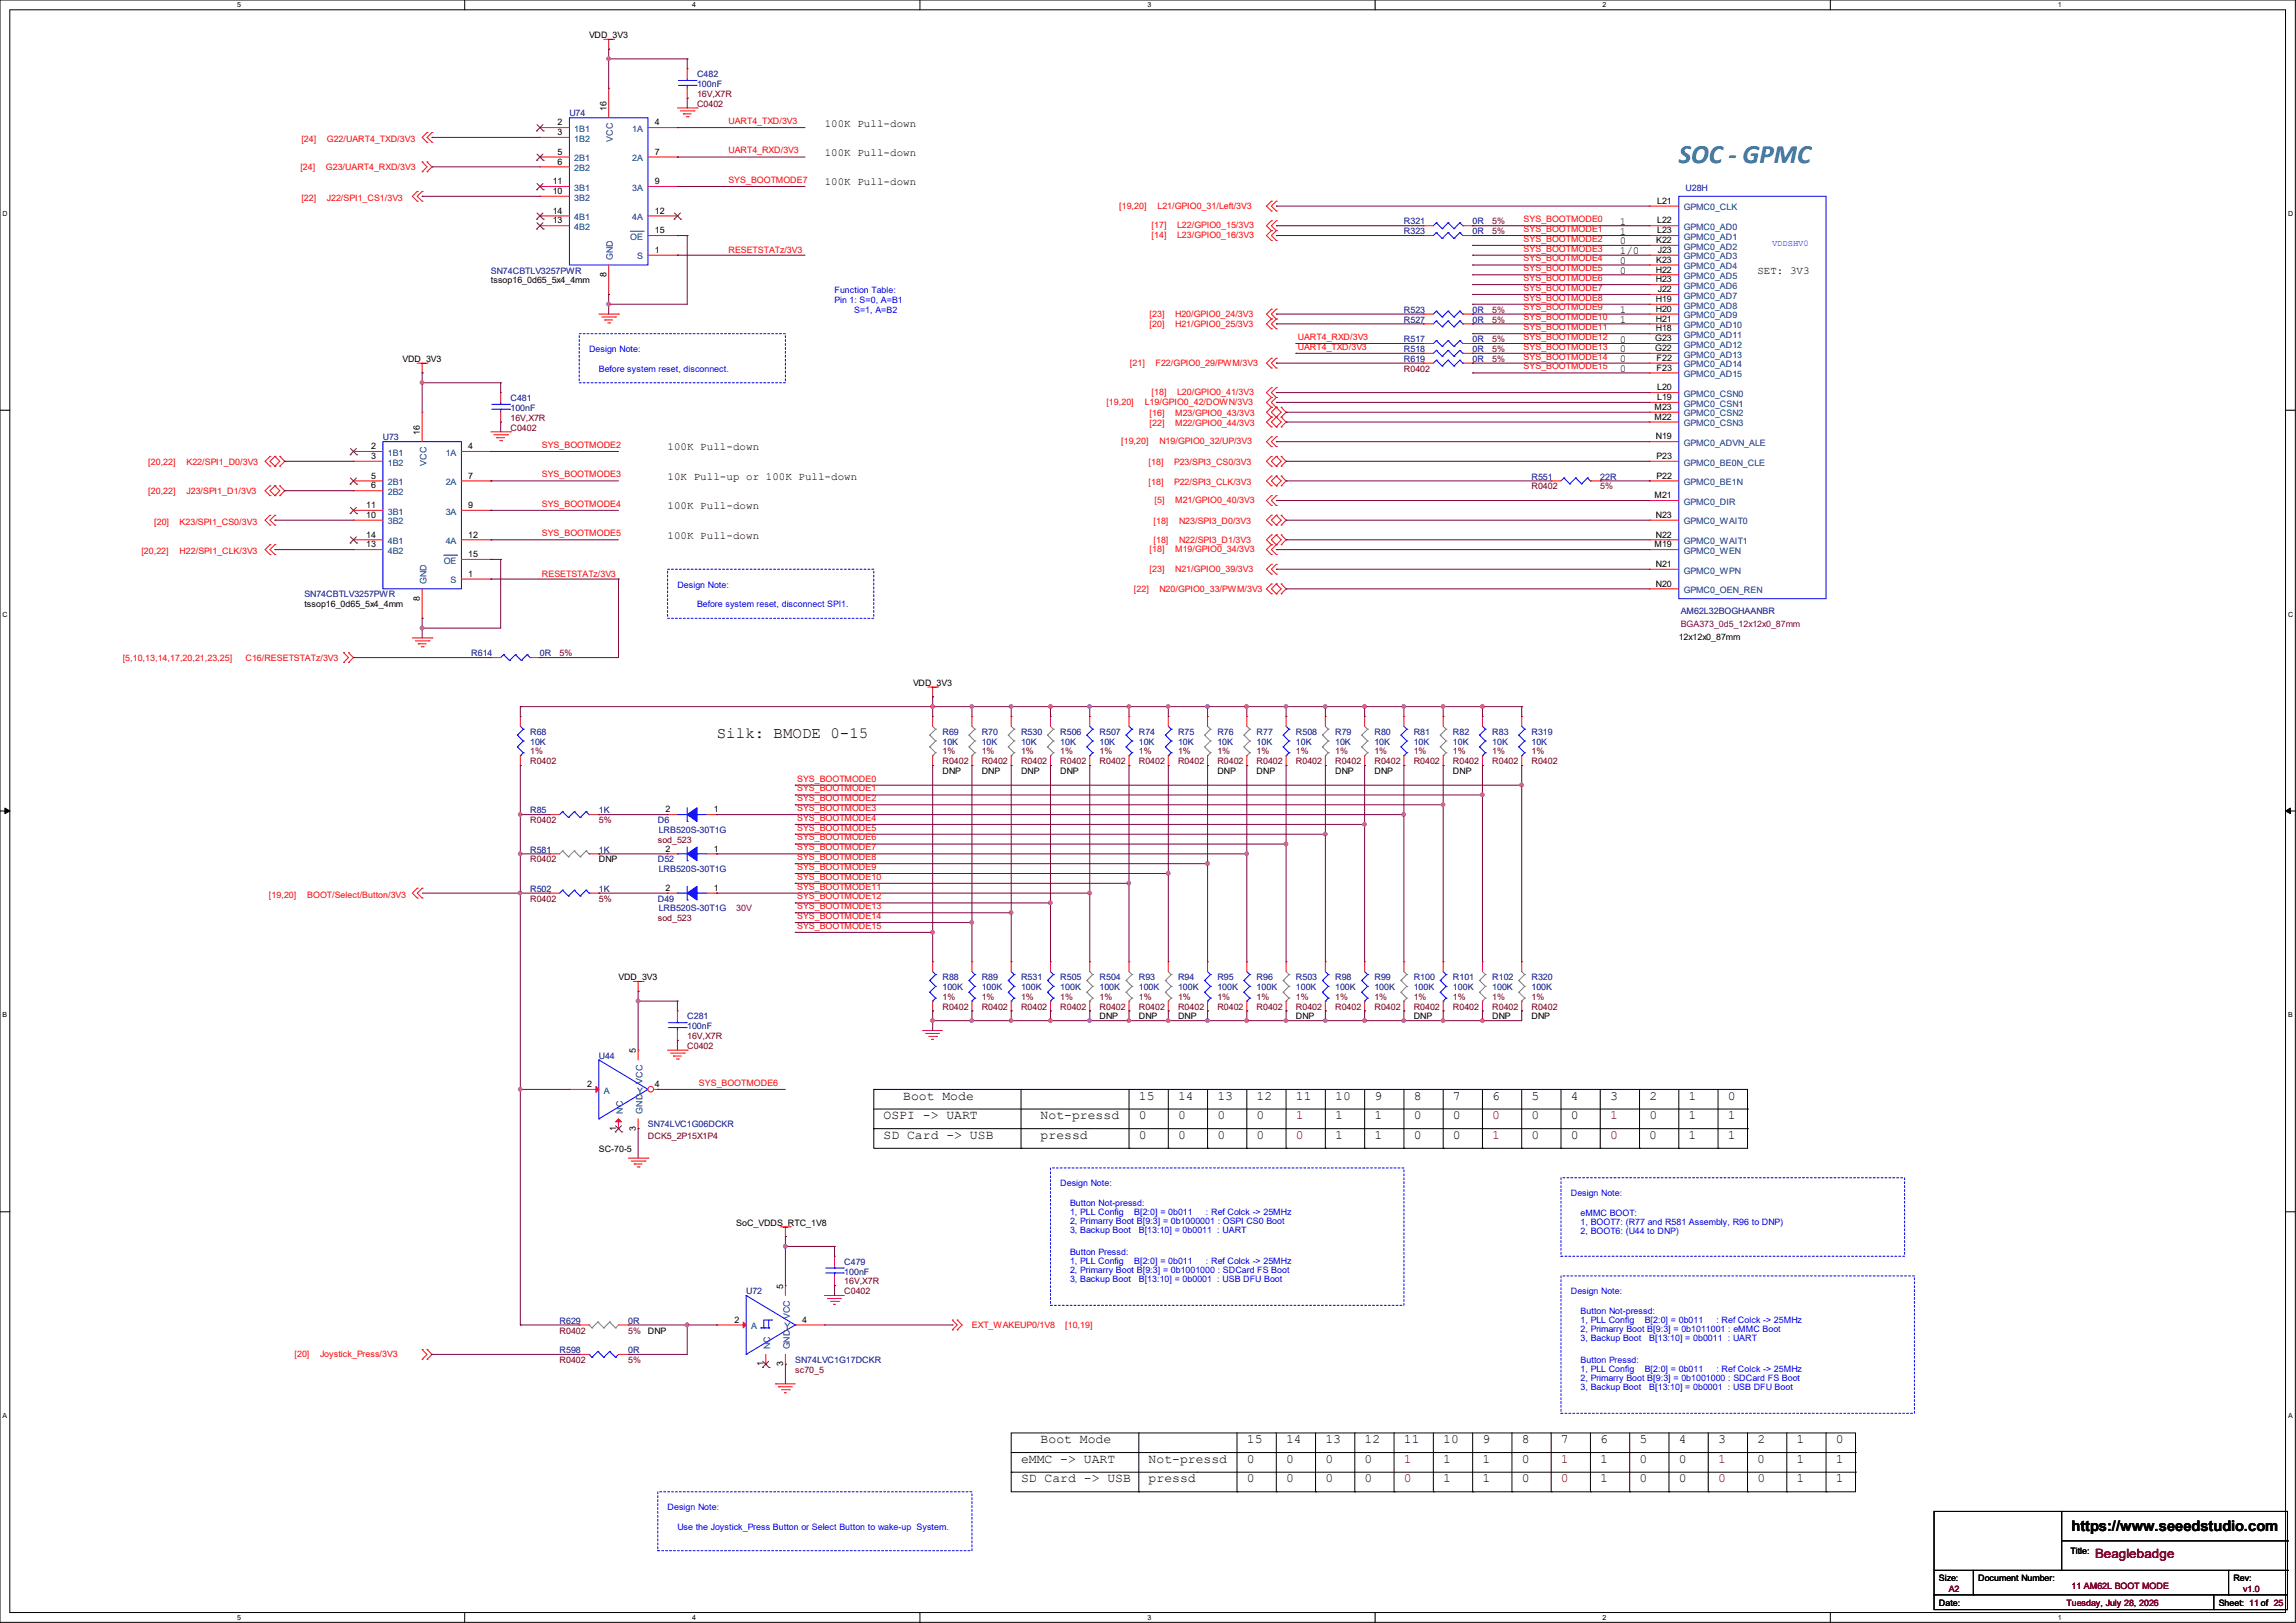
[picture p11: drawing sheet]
<svg xmlns="http://www.w3.org/2000/svg" width="297mm" height="210mm" viewBox="0 0 297 210" stroke-linecap="round" stroke-linejoin="round" font-family="sans-serif">
<defs><g id="words">
<text font-size="3.4" fill="#007f7f" x="217.2" y="21">SOC - GPMC</text>
<text font-size="2" x="92.7" y="95.5">Silk: BMODE 0-15</text>
<text font-size="1.9" x="268" y="198.1">https://www.seeedstudio.com</text>
<g font-size="1.7">
<text x="116.8" y="142.3">Boot Mode</text>
<text x="147.3" y="142.3">15</text>
<text x="152.4" y="142.3">14</text>
<text x="157.5" y="142.3">13</text>
<text x="162.6" y="142.3">12</text>
<text x="167.6" y="142.3">11</text>
<text x="172.7" y="142.3">10</text>
<text x="177.8" y="142.3">9</text>
<text x="182.9" y="142.3">8</text>
<text x="188" y="142.3">7</text>
<text x="193" y="142.3">6</text>
<text x="198.1" y="142.3">5</text>
<text x="203.2" y="142.3">4</text>
<text x="208.3" y="142.3">3</text>
<text x="213.4" y="142.3">2</text>
<text x="218.4" y="142.3">1</text>
<text x="223.5" y="142.3">0</text>
<text x="114.3" y="144.8">OSPI -&gt; UART</text>
<text x="114.3" y="147.4">SD Card -&gt; USB</text>
<text x="134.6" y="147.4">pressd</text>
<text x="134.6" y="144.8">Not-pressd</text>
<text x="147.3" y="144.8">0</text>
<text x="147.3" y="147.4">0</text>
<text x="152.4" y="147.4">0</text>
<text x="152.4" y="144.8">0</text>
<text x="157.5" y="144.8">0</text>
<text x="157.5" y="147.4">0</text>
<text x="162.6" y="144.8">0</text>
<text x="162.6" y="147.4">0</text>
<text x="172.7" y="144.8">1</text>
<text x="172.7" y="147.4">1</text>
<text x="177.8" y="144.8">1</text>
<text x="177.8" y="147.4">1</text>
<text x="182.9" y="144.8">0</text>
<text x="182.9" y="147.4">0</text>
<text x="188" y="144.8">0</text>
<text x="188" y="147.4">0</text>
<text x="198.1" y="144.8">0</text>
<text x="198.1" y="147.4">0</text>
<text x="203.2" y="144.8">0</text>
<text x="203.2" y="147.4">0</text>
<text x="213.4" y="147.4">0</text>
<text x="213.4" y="144.8">0</text>
<text x="218.4" y="147.4">1</text>
<text x="218.4" y="144.8">1</text>
<text x="223.5" y="144.8">1</text>
<text x="223.5" y="147.4">1</text>
<text x="132.1" y="189.3">eMMC -&gt; UART</text>
<text x="132.1" y="191.8">SD Card -&gt; USB</text>
<text x="134.6" y="186.7">Boot Mode</text>
<text x="148.6" y="189.3">Not-pressd</text>
<text x="148.6" y="191.8">pressd</text>
<text x="161.3" y="186.7">15</text>
<text x="161.3" y="189.3">0</text>
<text x="161.3" y="191.8">0</text>
<text x="166.4" y="189.3">0</text>
<text x="166.4" y="186.7">14</text>
<text x="166.4" y="191.8">0</text>
<text x="171.4" y="191.8">0</text>
<text x="171.4" y="186.7">13</text>
<text x="171.4" y="189.3">0</text>
<text x="176.5" y="186.7">12</text>
<text x="176.5" y="191.8">0</text>
<text x="176.5" y="189.3">0</text>
<text x="181.6" y="186.7">11</text>
<text x="186.7" y="191.8">1</text>
<text x="186.7" y="189.3">1</text>
<text x="186.7" y="186.7">10</text>
<text x="191.8" y="186.7">9</text>
<text x="191.8" y="189.3">1</text>
<text x="191.8" y="191.8">1</text>
<text x="196.8" y="189.3">0</text>
<text x="196.8" y="186.7">8</text>
<text x="196.8" y="191.8">0</text>
<text x="201.9" y="186.7">7</text>
<text x="207" y="186.7">6</text>
<text x="207" y="189.3">1</text>
<text x="207" y="191.8">1</text>
<text x="212.1" y="189.3">0</text>
<text x="212.1" y="186.7">5</text>
<text x="212.1" y="191.8">0</text>
<text x="217.2" y="189.3">0</text>
<text x="217.2" y="191.8">0</text>
<text x="217.2" y="186.7">4</text>
<text x="222.2" y="186.7">3</text>
<text x="227.3" y="189.3">0</text>
<text x="227.3" y="186.7">2</text>
<text x="227.3" y="191.8">0</text>
<text x="232.4" y="186.7">1</text>
<text x="232.4" y="191.8">1</text>
<text x="232.4" y="189.3">1</text>
<text x="237.5" y="186.7">0</text>
<text x="237.5" y="191.8">1</text>
<text x="237.5" y="189.3">1</text>
</g>
<g font-size="1.7" fill="#7f0000">
<text x="167.6" y="144.8">1</text>
<text x="167.6" y="147.4">0</text>
<text x="193" y="144.8">0</text>
<text x="193" y="147.4">1</text>
<text x="208.3" y="144.8">1</text>
<text x="208.3" y="147.4">0</text>
<text x="181.6" y="189.3">1</text>
<text x="181.6" y="191.8">0</text>
<text x="201.9" y="189.3">1</text>
<text x="201.9" y="191.8">0</text>
<text x="222.2" y="189.3">1</text>
<text x="222.2" y="191.8">0</text>
<text x="271" y="201.6">Beaglebadge</text>
</g>
<g font-size="1.4">
<text x="106.7" y="16.4">100K Pull-down</text>
<text x="106.7" y="20.2">100K Pull-down</text>
<text x="106.7" y="24">100K Pull-down</text>
<text x="209.5" y="29.1">1</text>
<text x="209.5" y="30.4">1</text>
<text x="209.5" y="31.6">0</text>
<text x="209.5" y="34.2">0</text>
<text x="209.5" y="35.4">0</text>
<text x="209.5" y="32.9">1/0</text>
<text x="227.3" y="35.4">SET: 3V3</text>
<text x="209.5" y="40.5">1</text>
<text x="209.5" y="41.8">1</text>
<text x="209.5" y="46.9">0</text>
<text x="209.5" y="45.6">0</text>
<text x="209.5" y="44.3">0</text>
<text x="209.5" y="48.1">0</text>
<text x="86.4" y="58.3">100K Pull-down</text>
<text x="86.4" y="62.1">10K Pull-up or 100K Pull-down</text>
<text x="86.4" y="65.9">100K Pull-down</text>
<text x="86.4" y="69.7">100K Pull-down</text>
</g>
<g font-size="1.1">
<text x="76.2" y="4.9">VDD_3V3</text>
<text x="72.1" y="16.2">2</text>
<text x="72.1" y="17.5">3</text>
<text x="78.4" y="14.4" transform="rotate(-90 78.4 14.4)">16</text>
<text x="84.7" y="16.2">4</text>
<text x="71.5" y="23.8">11</text>
<text x="72.1" y="20">5</text>
<text x="72.1" y="21.3">6</text>
<text x="84.7" y="20">7</text>
<text x="84.7" y="23.8">9</text>
<text x="71.5" y="25.1">10</text>
<text x="71.5" y="28.9">13</text>
<text x="71.5" y="27.6">14</text>
<text x="84.7" y="27.6">12</text>
<text x="214.4" y="26.4">L21</text>
<text x="214.4" y="28.9">L22</text>
<text x="78.4" y="35.8" transform="rotate(-90 78.4 35.8)">8</text>
<text x="84.7" y="32.7">1</text>
<text x="84.7" y="30.2">15</text>
<text x="214.2" y="35.3">H22</text>
<text x="214.2" y="31.5">K22</text>
<text x="214.2" y="34">K23</text>
<text x="214.4" y="30.2">L23</text>
<text x="214.5" y="32.7">J23</text>
<text x="63.5" y="36.7">tssop16_0d65_5x4_4mm</text>
<text x="214.2" y="36.5">H23</text>
<text x="214.2" y="39.1">H19</text>
<text x="214.2" y="40.3">H20</text>
<text x="214.2" y="41.6">H21</text>
<text x="214.5" y="37.8">J22</text>
<text x="52.1" y="46.8">VDD_3V3</text>
<text x="214.1" y="44.2">G23</text>
<text x="214.1" y="45.4">G22</text>
<text x="214.2" y="42.9">H18</text>
<text x="214.3" y="46.7">F22</text>
<text x="214.3" y="48">F23</text>
<text x="214" y="53">M23</text>
<text x="214.4" y="50.5">L20</text>
<text x="214.4" y="51.8">L19</text>
<text x="48" y="58.1">2</text>
<text x="48" y="59.4">3</text>
<text x="54.3" y="56.3" transform="rotate(-90 54.3 56.3)">16</text>
<text x="60.6" y="58.1">4</text>
<text x="214" y="54.3">M22</text>
<text x="214.2" y="56.9">N19</text>
<text x="214.3" y="59.4">P23</text>
<text x="47.4" y="65.7">11</text>
<text x="48" y="61.9">5</text>
<text x="48" y="63.2">6</text>
<text x="60.6" y="61.9">7</text>
<text x="60.6" y="65.7">9</text>
<text x="214" y="64.5">M21</text>
<text x="214.3" y="61.9">P22</text>
<text x="47.4" y="67">10</text>
<text x="47.4" y="70.8">13</text>
<text x="47.4" y="69.6">14</text>
<text x="60.6" y="69.6">12</text>
<text x="214" y="70.8">M19</text>
<text x="214.2" y="67">N23</text>
<text x="214.2" y="69.6">N22</text>
<text x="54.3" y="77.7" transform="rotate(-90 54.3 77.7)">8</text>
<text x="60.6" y="74.6">1</text>
<text x="60.6" y="72.1">15</text>
<text x="214.2" y="73.4">N21</text>
<text x="214.2" y="75.9">N20</text>
<text x="39.4" y="78.6">tssop16_0d65_5x4_4mm</text>
<text x="217.2" y="82.8">12x12x0_87mm</text>
<text x="118.1" y="88.7">VDD_3V3</text>
<text x="121.9" y="100.2">DNP</text>
<text x="127" y="100.2">DNP</text>
<text x="132.1" y="100.2">DNP</text>
<text x="137.2" y="100.2">DNP</text>
<text x="157.5" y="100.2">DNP</text>
<text x="162.6" y="100.2">DNP</text>
<text x="172.7" y="100.2">DNP</text>
<text x="177.8" y="100.2">DNP</text>
<text x="188" y="100.2">DNP</text>
<text x="86.1" y="105.1">2</text>
<text x="92.3" y="105.1">1</text>
<text x="77.5" y="111.6">DNP</text>
<text x="86.1" y="110.2">2</text>
<text x="92.3" y="110.2">1</text>
<text x="86.1" y="115.3">2</text>
<text x="92.3" y="115.3">1</text>
<text x="80" y="126.8">VDD_3V3</text>
<text x="142.2" y="131.9">DNP</text>
<text x="147.3" y="131.9">DNP</text>
<text x="152.4" y="131.9">DNP</text>
<text x="167.6" y="131.9">DNP</text>
<text x="182.9" y="131.9">DNP</text>
<text x="193" y="131.9">DNP</text>
<text x="198.1" y="131.9">DNP</text>
<text x="82.3" y="136.3" transform="rotate(-90 82.3 136.3)">5</text>
<text x="75.9" y="140.7">2</text>
<text x="84.7" y="140.7">4</text>
<text x="77.5" y="149.1">SC-70-5</text>
<text x="79.7" y="146.3" transform="rotate(-90 79.7 146.3)">1</text>
<text x="82.3" y="146.3" transform="rotate(-90 82.3 146.3)">3</text>
<text x="95.2" y="158.6">SoC_VDDS_RTC_1V8</text>
<text x="101.3" y="166.7" transform="rotate(-90 101.3 166.7)">5</text>
<text x="83.8" y="172.6">DNP</text>
<text x="95" y="171.2">2</text>
<text x="103.8" y="171.2">4</text>
<text x="98.8" y="176.8" transform="rotate(-90 98.8 176.8)">1</text>
<text x="101.3" y="176.8" transform="rotate(-90 101.3 176.8)">3</text>
<text x="267.8" y="201.1">Title:</text>
<text x="250.8" y="204.6">Size:</text>
<text x="250.8" y="207.9">Date:</text>
<text x="255.9" y="204.6">Document Number:</text>
<text x="287" y="207.9">Sheet: 11 of 25</text>
<text x="288.9" y="204.6">Rev:</text>
</g>
<g font-size="1.1" fill="#00007f">
<text x="90.2" y="10">C482</text>
<text x="90.2" y="11.3">100nF</text>
<text x="73.7" y="15.1">U74</text>
<text x="181.6" y="29">R321</text>
<text x="190.5" y="29">0R</text>
<text x="218.1" y="24.7">U28H</text>
<text x="63.5" y="35.4">SN74CBTLV3257PWR</text>
<text x="181.6" y="30.3">R323</text>
<text x="190.5" y="30.3">0R</text>
<text x="181.6" y="41.7">R527</text>
<text x="181.6" y="40.5">R523</text>
<text x="190.5" y="41.7">0R</text>
<text x="190.5" y="40.5">0R</text>
<text x="181.6" y="44.3">R517</text>
<text x="181.6" y="45.6">R518</text>
<text x="181.6" y="46.8">R619</text>
<text x="190.5" y="44.3">0R</text>
<text x="190.5" y="45.6">0R</text>
<text x="190.5" y="46.8">0R</text>
<text x="66" y="51.9">C481</text>
<text x="66" y="53.2">100nF</text>
<text x="49.5" y="57">U73</text>
<text x="198.1" y="62.1">R551</text>
<text x="207" y="62.1">22R</text>
<text x="39.4" y="77.3">SN74CBTLV3257PWR</text>
<text x="217.4" y="79.5">AM62L32BOGHAANBR</text>
<text x="61" y="84.9">R614</text>
<text x="69.8" y="84.9">0R</text>
<text x="68.6" y="95.1">R68</text>
<text x="121.9" y="95.1">R69</text>
<text x="127" y="95.1">R70</text>
<text x="132.1" y="95.1">R530</text>
<text x="137.2" y="95.1">R506</text>
<text x="142.2" y="95.1">R507</text>
<text x="147.3" y="95.1">R74</text>
<text x="152.4" y="95.1">R75</text>
<text x="157.5" y="95.1">R76</text>
<text x="162.6" y="95.1">R77</text>
<text x="167.6" y="95.1">R508</text>
<text x="172.7" y="95.1">R79</text>
<text x="177.8" y="95.1">R80</text>
<text x="182.9" y="95.1">R81</text>
<text x="188" y="95.1">R82</text>
<text x="193" y="95.1">R83</text>
<text x="198.1" y="95.1">R319</text>
<text x="68.6" y="96.4">10K</text>
<text x="121.9" y="96.4">10K</text>
<text x="127" y="96.4">10K</text>
<text x="132.1" y="96.4">10K</text>
<text x="137.2" y="96.4">10K</text>
<text x="142.2" y="96.4">10K</text>
<text x="147.3" y="96.4">10K</text>
<text x="152.4" y="96.4">10K</text>
<text x="157.5" y="96.4">10K</text>
<text x="162.6" y="96.4">10K</text>
<text x="167.6" y="96.4">10K</text>
<text x="172.7" y="96.4">10K</text>
<text x="177.8" y="96.4">10K</text>
<text x="182.9" y="96.4">10K</text>
<text x="188" y="96.4">10K</text>
<text x="193" y="96.4">10K</text>
<text x="198.1" y="96.4">10K</text>
<text x="68.6" y="105.2">R85</text>
<text x="77.5" y="105.2">1K</text>
<text x="85.1" y="106.5">D6</text>
<text x="85.2" y="107.8">LRB520S-30T1G</text>
<text x="68.6" y="110.3">R581</text>
<text x="77.5" y="110.3">1K</text>
<text x="85.1" y="111.6">D52</text>
<text x="85.2" y="112.9">LRB520S-30T1G</text>
<text x="68.6" y="115.4">R502</text>
<text x="77.5" y="115.4">1K</text>
<text x="85.1" y="116.7">D49</text>
<text x="85.2" y="117.9">LRB520S-30T1G</text>
<text x="88.9" y="131.9">C281</text>
<text x="121.9" y="126.8">R88</text>
<text x="121.9" y="128.1">100K</text>
<text x="127" y="126.8">R89</text>
<text x="127" y="128.1">100K</text>
<text x="132.1" y="126.8">R531</text>
<text x="132.1" y="128.1">100K</text>
<text x="137.2" y="126.8">R505</text>
<text x="137.2" y="128.1">100K</text>
<text x="142.2" y="126.8">R504</text>
<text x="142.2" y="128.1">100K</text>
<text x="147.3" y="126.8">R93</text>
<text x="147.3" y="128.1">100K</text>
<text x="152.4" y="126.8">R94</text>
<text x="152.4" y="128.1">100K</text>
<text x="157.5" y="126.8">R95</text>
<text x="157.5" y="128.1">100K</text>
<text x="162.6" y="126.8">R96</text>
<text x="162.6" y="128.1">100K</text>
<text x="167.6" y="126.8">R503</text>
<text x="167.6" y="128.1">100K</text>
<text x="172.7" y="126.8">R98</text>
<text x="172.7" y="128.1">100K</text>
<text x="177.8" y="126.8">R99</text>
<text x="177.8" y="128.1">100K</text>
<text x="182.9" y="126.8">R100</text>
<text x="182.9" y="128.1">100K</text>
<text x="188" y="126.8">R101</text>
<text x="188" y="128.1">100K</text>
<text x="193" y="126.8">R102</text>
<text x="193" y="128.1">100K</text>
<text x="198.1" y="126.8">R320</text>
<text x="198.1" y="128.1">100K</text>
<text x="77.5" y="137">U44</text>
<text x="88.9" y="133.2">100nF</text>
<text x="83.8" y="145.9">SN74LVC1G06DCKR</text>
<text x="96.5" y="167.5">U72</text>
<text x="109.2" y="163.7">C479</text>
<text x="109.2" y="164.9">100nF</text>
<text x="72.4" y="171.3">R629</text>
<text x="81.3" y="171.3">0R</text>
<text x="72.4" y="175.1">R598</text>
<text x="81.3" y="175.1">0R</text>
<text x="102.9" y="176.4">SN74LVC1G17DCKR</text>
</g>
<g font-size="1.1" fill="#003f7f">
<text x="74.3" y="17.1">1B1</text>
<text x="81.8" y="17.1">1A</text>
<text x="74.3" y="18.3">1B2</text>
<text x="74.3" y="20.9">2B1</text>
<text x="74.3" y="22.1">2B2</text>
<text x="79.3" y="18.3" transform="rotate(-90 79.3 18.3)">VCC</text>
<text x="81.8" y="20.9">2A</text>
<text x="74.3" y="26">3B2</text>
<text x="74.3" y="24.7">3B1</text>
<text x="74.3" y="29.8">4B2</text>
<text x="74.3" y="28.5">4B1</text>
<text x="81.8" y="24.7">3A</text>
<text x="81.8" y="28.5">4A</text>
<text x="217.8" y="27.2">GPMC0_CLK</text>
<text x="217.8" y="29.8">GPMC0_AD0</text>
<text x="79.3" y="33.7" transform="rotate(-90 79.3 33.7)">GND</text>
<text x="81.5" y="31">OE</text>
<text x="82.4" y="33.6">S</text>
<text x="217.8" y="31">GPMC0_AD1</text>
<text x="217.8" y="32.3">GPMC0_AD2</text>
<text x="217.8" y="33.6">GPMC0_AD3</text>
<text x="217.8" y="34.8">GPMC0_AD4</text>
<text x="217.8" y="36.1">GPMC0_AD5</text>
<text x="217.8" y="37.4">GPMC0_AD6</text>
<text x="217.8" y="38.7">GPMC0_AD7</text>
<text x="217.8" y="39.9">GPMC0_AD8</text>
<text x="217.8" y="41.2">GPMC0_AD9</text>
<text x="217.8" y="42.5">GPMC0_AD10</text>
<text x="217.8" y="43.7">GPMC0_AD11</text>
<text x="217.8" y="45">GPMC0_AD12</text>
<text x="217.8" y="46.3">GPMC0_AD13</text>
<text x="217.8" y="47.5">GPMC0_AD14</text>
<text x="217.8" y="48.8">GPMC0_AD15</text>
<text x="217.8" y="51.4">GPMC0_CSN0</text>
<text x="217.8" y="52.6">GPMC0_CSN1</text>
<text x="217.8" y="53.9">GPMC0_CSN2</text>
<text x="50.2" y="59">1B1</text>
<text x="57.7" y="59">1A</text>
<text x="217.8" y="55.2">GPMC0_CSN3</text>
<text x="217.8" y="57.7">GPMC0_ADVN_ALE</text>
<text x="50.2" y="60.2">1B2</text>
<text x="50.2" y="62.8">2B1</text>
<text x="50.2" y="64.1">2B2</text>
<text x="55.2" y="60.2" transform="rotate(-90 55.2 60.2)">VCC</text>
<text x="57.7" y="62.8">2A</text>
<text x="217.8" y="60.2">GPMC0_BE0N_CLE</text>
<text x="217.8" y="62.8">GPMC0_BE1N</text>
<text x="217.8" y="65.3">GPMC0_DIR</text>
<text x="50.2" y="67.9">3B2</text>
<text x="50.2" y="66.6">3B1</text>
<text x="50.2" y="71.7">4B2</text>
<text x="50.2" y="70.4">4B1</text>
<text x="57.7" y="66.6">3A</text>
<text x="57.7" y="70.4">4A</text>
<text x="217.8" y="67.9">GPMC0_WAIT0</text>
<text x="217.8" y="70.4">GPMC0_WAIT1</text>
<text x="217.8" y="71.7">GPMC0_WEN</text>
<text x="55.2" y="75.6" transform="rotate(-90 55.2 75.6)">GND</text>
<text x="57.4" y="72.9">OE</text>
<text x="58.3" y="75.5">S</text>
<text x="217.8" y="74.2">GPMC0_WPN</text>
<text x="217.8" y="76.8">GPMC0_OEN_REN</text>
<text x="78.1" y="141.5">A</text>
<text x="82.4" y="141.5">Y</text>
<text x="83.1" y="140.2" transform="rotate(-90 83.1 140.2)">VCC</text>
<text x="80.6" y="144.1" transform="rotate(-90 80.6 144.1)">NC</text>
<text x="83.1" y="144.1" transform="rotate(-90 83.1 144.1)">GND</text>
<text x="97.2" y="172">A</text>
<text x="101.5" y="172">Y</text>
<text x="102.2" y="170.7" transform="rotate(-90 102.2 170.7)">VCC</text>
<text x="99.6" y="174.6" transform="rotate(-90 99.6 174.6)">NC</text>
<text x="102.2" y="174.6" transform="rotate(-90 102.2 174.6)">GND</text>
</g>
<g font-size="1.1" fill="#7f0000">
<text x="90.2" y="13.8">C0402</text>
<text x="90.2" y="12.5">16V,X7R</text>
<text x="193" y="29">5%</text>
<text x="193" y="30.3">5%</text>
<text x="193" y="41.7">5%</text>
<text x="193" y="40.5">5%</text>
<text x="193" y="44.3">5%</text>
<text x="193" y="45.6">5%</text>
<text x="193" y="46.8">5%</text>
<text x="181.6" y="48.1">R0402</text>
<text x="66" y="55.7">C0402</text>
<text x="66" y="54.4">16V,X7R</text>
<text x="198.1" y="63.3">R0402</text>
<text x="207" y="63.3">5%</text>
<text x="72.4" y="84.9">5%</text>
<text x="68.6" y="97.6">1%</text>
<text x="68.6" y="98.9">R0402</text>
<text x="121.9" y="97.6">1%</text>
<text x="121.9" y="98.9">R0402</text>
<text x="127" y="97.6">1%</text>
<text x="127" y="98.9">R0402</text>
<text x="132.1" y="97.6">1%</text>
<text x="132.1" y="98.9">R0402</text>
<text x="137.2" y="97.6">1%</text>
<text x="137.2" y="98.9">R0402</text>
<text x="142.2" y="97.6">1%</text>
<text x="142.2" y="98.9">R0402</text>
<text x="147.3" y="97.6">1%</text>
<text x="147.3" y="98.9">R0402</text>
<text x="152.4" y="97.6">1%</text>
<text x="152.4" y="98.9">R0402</text>
<text x="157.5" y="97.6">1%</text>
<text x="157.5" y="98.9">R0402</text>
<text x="162.6" y="97.6">1%</text>
<text x="162.6" y="98.9">R0402</text>
<text x="167.6" y="97.6">1%</text>
<text x="167.6" y="98.9">R0402</text>
<text x="172.7" y="97.6">1%</text>
<text x="172.7" y="98.9">R0402</text>
<text x="177.8" y="97.6">1%</text>
<text x="177.8" y="98.9">R0402</text>
<text x="182.9" y="97.6">1%</text>
<text x="182.9" y="98.9">R0402</text>
<text x="188" y="97.6">1%</text>
<text x="188" y="98.9">R0402</text>
<text x="193" y="97.6">1%</text>
<text x="193" y="98.9">R0402</text>
<text x="198.1" y="97.6">1%</text>
<text x="198.1" y="98.9">R0402</text>
<text x="68.6" y="106.5">R0402</text>
<text x="77.5" y="106.5">5%</text>
<text x="68.6" y="111.6">R0402</text>
<text x="85.1" y="109.1">sod_523</text>
<text x="68.6" y="116.7">R0402</text>
<text x="77.5" y="116.7">5%</text>
<text x="85.1" y="119.2">sod_523</text>
<text x="121.9" y="129.4">1%</text>
<text x="121.9" y="130.6">R0402</text>
<text x="127" y="129.4">1%</text>
<text x="127" y="130.6">R0402</text>
<text x="132.1" y="129.4">1%</text>
<text x="132.1" y="130.6">R0402</text>
<text x="137.2" y="129.4">1%</text>
<text x="137.2" y="130.6">R0402</text>
<text x="142.2" y="129.4">1%</text>
<text x="142.2" y="130.6">R0402</text>
<text x="147.3" y="129.4">1%</text>
<text x="147.3" y="130.6">R0402</text>
<text x="152.4" y="129.4">1%</text>
<text x="152.4" y="130.6">R0402</text>
<text x="157.5" y="129.4">1%</text>
<text x="157.5" y="130.6">R0402</text>
<text x="162.6" y="129.4">1%</text>
<text x="162.6" y="130.6">R0402</text>
<text x="167.6" y="129.4">1%</text>
<text x="167.6" y="130.6">R0402</text>
<text x="172.7" y="129.4">1%</text>
<text x="172.7" y="130.6">R0402</text>
<text x="177.8" y="129.4">1%</text>
<text x="177.8" y="130.6">R0402</text>
<text x="182.9" y="129.4">1%</text>
<text x="182.9" y="130.6">R0402</text>
<text x="188" y="129.4">1%</text>
<text x="188" y="130.6">R0402</text>
<text x="193" y="129.4">1%</text>
<text x="193" y="130.6">R0402</text>
<text x="198.1" y="129.4">1%</text>
<text x="198.1" y="130.6">R0402</text>
<text x="88.9" y="135.7">C0402</text>
<text x="88.9" y="134.5">16V,X7R</text>
<text x="83.8" y="147.4">DCK5_2P15X1P4</text>
<text x="109.2" y="167.5">C0402</text>
<text x="109.2" y="166.2">16V,X7R</text>
<text x="72.4" y="172.6">R0402</text>
<text x="81.3" y="172.6">5%</text>
<text x="72.4" y="176.4">R0402</text>
<text x="81.3" y="176.4">5%</text>
<text x="102.9" y="177.6">sc70_5</text>
<text x="252.1" y="206">A2</text>
<text x="267.3" y="207.9">Tuesday, July 28, 2026</text>
<text x="268" y="205.6">11 AM62L BOOT MODE</text>
<text x="290.2" y="206">v1.0</text>
</g>
<g font-size="1.1" fill="#f00">
<text x="94.2" y="16">UART4_TXD/3V3</text>
<text x="38.9" y="22.1">[24]</text>
<text x="39" y="18.4">[24]</text>
<text x="42.2" y="22.1">G23/UART4_RXD/3V3</text>
<text x="42.3" y="18.4">G22/UART4_TXD/3V3</text>
<text x="94.2" y="19.9">UART4_RXD/3V3</text>
<text x="94.2" y="23.7">SYS_BOOTMODE7</text>
<text x="39" y="26">[22]</text>
<text x="42.3" y="26">J22/SPI1_CS1/3V3</text>
<text x="144.8" y="27">[19,20]</text>
<text x="149" y="29.5">[17]</text>
<text x="149.7" y="27">L21/GPIO0_31/Left/3V3</text>
<text x="152.3" y="29.5">L22/GPIO0_15/3V3</text>
<text x="197.1" y="28.7">SYS_BOOTMODE0</text>
<text x="94.2" y="32.8">RESETSTATz/3V3</text>
<text x="149" y="30.8">[14]</text>
<text x="152.3" y="30.8">L23/GPIO0_16/3V3</text>
<text x="197.1" y="30">SYS_BOOTMODE1</text>
<text x="197.1" y="31.3">SYS_BOOTMODE2</text>
<text x="197.1" y="32.6">SYS_BOOTMODE3</text>
<text x="197.1" y="33.8">SYS_BOOTMODE4</text>
<text x="197.1" y="35.1">SYS_BOOTMODE5</text>
<text x="148.7" y="41">[23]</text>
<text x="152" y="41">H20/GPIO0_24/3V3</text>
<text x="197.1" y="36.4">SYS_BOOTMODE6</text>
<text x="197.1" y="37.6">SYS_BOOTMODE7</text>
<text x="197.1" y="38.9">SYS_BOOTMODE8</text>
<text x="197.1" y="40.2">SYS_BOOTMODE9</text>
<text x="197.1" y="41.4">SYS_BOOTMODE10</text>
<text x="146.2" y="47.3">[21]</text>
<text x="148.7" y="42.2">[20]</text>
<text x="149.5" y="47.3">F22/GPIO0_29/PWM/3V3</text>
<text x="152" y="42.2">H21/GPIO0_25/3V3</text>
<text x="167.9" y="44">UART4_RXD/3V3</text>
<text x="167.9" y="45.3">UART4_TXD/3V3</text>
<text x="197.1" y="42.7">SYS_BOOTMODE11</text>
<text x="197.1" y="44">SYS_BOOTMODE12</text>
<text x="197.1" y="45.3">SYS_BOOTMODE13</text>
<text x="197.1" y="46.5">SYS_BOOTMODE14</text>
<text x="197.1" y="47.8">SYS_BOOTMODE15</text>
<text x="143.1" y="52.4">[19,20]</text>
<text x="148.1" y="52.4">L19/GPIO0_42/DOWN/3V3</text>
<text x="148.7" y="53.8">[16]</text>
<text x="149" y="51.1">[18]</text>
<text x="152" y="53.8">M23/GPIO0_43/3V3</text>
<text x="152.3" y="51.1">L20/GPIO0_41/3V3</text>
<text x="70.1" y="58">SYS_BOOTMODE2</text>
<text x="145" y="57.5">[19,20]</text>
<text x="148.7" y="55.1">[22]</text>
<text x="150" y="57.5">N19/GPIO0_32/UP/3V3</text>
<text x="152" y="55.1">M22/GPIO0_44/3V3</text>
<text x="19.2" y="60.2">[20,22]</text>
<text x="19.2" y="64">[20,22]</text>
<text x="24.1" y="60.2">K22/SPI1_D0/3V3</text>
<text x="24.1" y="64">J23/SPI1_D1/3V3</text>
<text x="70.1" y="65.6">SYS_BOOTMODE4</text>
<text x="70.1" y="61.8">SYS_BOOTMODE3</text>
<text x="148.6" y="60.2">[18]</text>
<text x="148.6" y="62.7">[18]</text>
<text x="149.3" y="65.1">[5]</text>
<text x="151.9" y="60.2">P23/SPI3_CS0/3V3</text>
<text x="151.9" y="62.7">P22/SPI3_CLK/3V3</text>
<text x="152" y="65.1">M21/GPIO0_40/3V3</text>
<text x="18.3" y="71.7">[20,22]</text>
<text x="19.9" y="67.9">[20]</text>
<text x="23.2" y="67.9">K23/SPI1_CS0/3V3</text>
<text x="23.2" y="71.7">H22/SPI1_CLK/3V3</text>
<text x="70.1" y="69.4">SYS_BOOTMODE5</text>
<text x="148.7" y="71.5">[18]</text>
<text x="149.2" y="67.8">[18]</text>
<text x="149.2" y="70.3">[18]</text>
<text x="152" y="71.5">M19/GPIO0_34/3V3</text>
<text x="152.5" y="67.8">N23/SPI3_D0/3V3</text>
<text x="152.5" y="70.3">N22/SPI3_D1/3V3</text>
<text x="70.1" y="74.7">RESETSTATz/3V3</text>
<text x="146.7" y="76.7">[22]</text>
<text x="148.7" y="74">[23]</text>
<text x="150" y="76.7">N20/GPIO0_33/PWM/3V3</text>
<text x="152" y="74">N21/GPIO0_39/3V3</text>
<text x="15.9" y="85.6">[5,10,13,14,17,20,21,23,25]</text>
<text x="31.7" y="85.6">C16/RESETSTATz/3V3</text>
<text x="103.1" y="101.1">SYS_BOOTMODE0</text>
<text x="103.1" y="102.4">SYS_BOOTMODE1</text>
<text x="103.1" y="103.7">SYS_BOOTMODE2</text>
<text x="103.1" y="104.9">SYS_BOOTMODE3</text>
<text x="103.1" y="106.2">SYS_BOOTMODE4</text>
<text x="103.1" y="107.5">SYS_BOOTMODE5</text>
<text x="103.1" y="108.8">SYS_BOOTMODE6</text>
<text x="103.1" y="110">SYS_BOOTMODE7</text>
<text x="103.1" y="111.3">SYS_BOOTMODE8</text>
<text x="103.1" y="112.6">SYS_BOOTMODE9</text>
<text x="103.1" y="113.8">SYS_BOOTMODE10</text>
<text x="34.8" y="116.2">[19,20]</text>
<text x="39.7" y="116.2">BOOT/Select/Button/3V3</text>
<text x="103.1" y="115.1">SYS_BOOTMODE11</text>
<text x="103.1" y="116.4">SYS_BOOTMODE12</text>
<text x="103.1" y="118.9">SYS_BOOTMODE14</text>
<text x="103.1" y="117.6">SYS_BOOTMODE13</text>
<text x="103.1" y="120.2">SYS_BOOTMODE15</text>
<text x="90.4" y="140.5">SYS_BOOTMODE6</text>
<text x="125.7" y="171.8">EXT_WAKEUP0/1V8</text>
<text x="137.8" y="171.8">[10,19]</text>
<text x="38.1" y="175.6">[20]</text>
<text x="41.4" y="175.6">Joystick_Press/3V3</text>
</g>
<g font-size="1.1" fill="#00f">
<text x="229.2" y="31.8">VDDSHV0</text>
<text x="107.9" y="39.2">Pin 1: S=0, A=B1</text>
<text x="107.9" y="37.9">Function Table:</text>
<text x="110.5" y="40.5">S=1, A=B2</text>
<text x="76.2" y="45.6">Design Note:</text>
<text x="77.5" y="48.1">Before system reset, disconnect.</text>
<text x="87.6" y="76">Design Note:</text>
<text x="90.2" y="78.6">Before system reset, disconnect SPI1.</text>
<text x="137.2" y="153.5">Design Note:</text>
<text x="203.2" y="154.8">Design Note:</text>
<text x="138.4" y="156">Button Not-pressd:</text>
<text x="138.4" y="157.2">1, PLL Config</text>
<text x="138.4" y="158.4">2, Primarry Boot B[9:3] = 0b1000001 : OSPI CS0 Boot</text>
<text x="138.4" y="159.6">3, Backup Boot</text>
<text x="146.7" y="157.2">B[2:0] = 0b011</text>
<text x="147.3" y="159.6">B[13:10] = 0b0011 : UART</text>
<text x="156" y="157.2">: Ref Colck -&gt; 25MHz</text>
<text x="204.5" y="157.3">eMMC BOOT:</text>
<text x="204.5" y="158.5">1, BOOT7: (R77 and R581 Assembly, R96 to DNP)</text>
<text x="204.5" y="159.7">2, BOOT6: (U44 to DNP)</text>
<text x="138.4" y="162.4">Button Pressd:</text>
<text x="138.4" y="163.6">1, PLL Config</text>
<text x="138.4" y="164.8">2, Primarry Boot B[9:3] = 0b1001000 : SDCard FS Boot</text>
<text x="138.4" y="166">3, Backup Boot</text>
<text x="146.7" y="163.6">B[2:0] = 0b011</text>
<text x="147.3" y="166">B[13:10] = 0b0001 : USB DFU Boot</text>
<text x="156" y="163.6">: Ref Colck -&gt; 25MHz</text>
<text x="203.2" y="167.5">Design Note:</text>
<text x="204.5" y="170">Button Not-pressd:</text>
<text x="204.5" y="171.2">1, PLL Config</text>
<text x="204.5" y="172.4">2, Primarry Boot B[9:3] = 0b1011001 : eMMC Boot</text>
<text x="204.5" y="173.6">3, Backup Boot</text>
<text x="212.8" y="171.2">B[2:0] = 0b011</text>
<text x="213.3" y="173.6">B[13:10] = 0b0011 : UART</text>
<text x="222" y="171.2">: Ref Colck -&gt; 25MHz</text>
<text x="204.5" y="176.4">Button Pressd:</text>
<text x="204.5" y="177.6">1, PLL Config</text>
<text x="204.5" y="178.7">2, Primarry Boot B[9:3] = 0b1001000 : SDCard FS Boot</text>
<text x="204.5" y="179.9">3, Backup Boot</text>
<text x="212.8" y="177.6">B[2:0] = 0b011</text>
<text x="213.3" y="179.9">B[13:10] = 0b0001 : USB DFU Boot</text>
<text x="222" y="177.6">: Ref Colck -&gt; 25MHz</text>
<text x="86.4" y="195.4">Design Note:</text>
<text x="87.6" y="198">Use the Joystick_Press Button or Select Button to wake-up System.</text>
</g>
<g font-size="1.1" fill="#7f003f">
<text x="217.4" y="81.1">BGA373_0d5_12x12x0_87mm</text>
<text x="95.2" y="117.9">30V</text>
</g>
<g font-size=".9">
<text x="30.7" y=".9">5</text>
<text x="89.5" y=".9">4</text>
<text x="148.4" y=".9">3</text>
<text x="207.3" y=".9">2</text>
<text x="266.2" y=".9">1</text>
<text x=".3" y="28">D</text>
<text x="296" y="28">D</text>
<text x=".3" y="79.8">C</text>
<text x="296" y="79.8">C</text>
<text x=".3" y="131.7">B</text>
<text x="296" y="131.7">B</text>
<text x=".3" y="183.5">A</text>
<text x="296" y="183.5">A</text>
<text x="30.7" y="209.6">5</text>
<text x="89.5" y="209.6">4</text>
<text x="148.4" y="209.6">3</text>
<text x="207.3" y="209.6">2</text>
<text x="266.2" y="209.6">1</text>
</g>
</g></defs>
<path d="M0 0h296.9v209.9h-296.9zM1.3 1.3h294.4v207.4h-294.4z" fill="none" stroke="#000" stroke-width=".13"/>
<g fill="#fff">
<path d="M30.7 .1h.5v1h-.5z"/>
<path d="M30.7 208.8h.5v1h-.5z"/>
</g>
<path d="M60.1 0v1.3M60.1 208.7v1.2" fill="none" stroke="#000" stroke-width=".13"/>
<g fill="#fff">
<path d="M89.5 .1h.5v1h-.5z"/>
<path d="M89.5 208.8h.5v1h-.5z"/>
</g>
<path d="M119 0v1.3M119 208.7v1.2" fill="none" stroke="#000" stroke-width=".13"/>
<g fill="#fff">
<path d="M148.4 .1h.5v1h-.5z"/>
<path d="M148.4 208.8h.5v1h-.5z"/>
</g>
<path d="M177.9 0v1.3M177.9 208.7v1.2" fill="none" stroke="#000" stroke-width=".13"/>
<g fill="#fff">
<path d="M207.3 .1h.5v1h-.5z"/>
<path d="M207.3 208.8h.5v1h-.5z"/>
</g>
<path d="M236.8 0v1.3M236.8 208.7v1.2" fill="none" stroke="#000" stroke-width=".13"/>
<g fill="#fff">
<path d="M266.2 .1h.5v1h-.5z"/>
<path d="M266.2 208.8h.5v1h-.5z"/>
<path d="M.3 27.2h.7v1h-.7z"/>
<path d="M296 27.2h.6v1h-.6z"/>
<path d="M.3 79h.7v1h-.7z"/>
<path d="M296 79h.6v1h-.6z"/>
</g>
<path d="M0 53.1h1.3M295.7 53.1h1.2" fill="none" stroke="#000" stroke-width=".13"/>
<g fill="#fff">
<path d="M.3 130.9h.6v1h-.6z"/>
<path d="M296 130.9h.6v1h-.6z"/>
</g>
<path d="M0 104.9h1.3M295.7 104.9h1.2" fill="none" stroke="#000" stroke-width=".13"/>
<path d="M.6 104.6l.7 .3-.7 .4zM295.7 104.9l.6-.3v.7z" fill="#000" stroke="#000" stroke-width=".13"/>
<g fill="#fff">
<path d="M.3 182.7h.6v1h-.6z"/>
<path d="M296 182.7h.5v1h-.5z"/>
</g>
<g fill="none" stroke="#000" stroke-width=".13">
<path d="M0 156.8h1.3M113 141h113.1v7.6h-113.1zM113 146.1h.1M113 143.5h113.1M113 146.1h113.1M132.1 148.6h.1M132.1 141v7.6M146.1 148.6h.1M146.1 141v7.6M151.1 148.6h.1M151.1 141v7.6M156.2 148.6h.1"/>
<path d="M156.2 141v7.6M161.3 148.6h.1M161.3 141v7.6M166.4 148.6h.1M166.4 141v7.6M171.5 148.6h.1M171.5 141v7.6M176.5 148.6h.1M176.5 141v7.6M181.6 148.6h.1M181.6 141v7.6M186.7 148.6h.1"/>
<path d="M186.7 141v7.6M191.8 148.6h.1M191.8 141v7.6M196.9 148.6h.1M196.9 141v7.6M201.9 148.6h.1M201.9 141v7.6M207 148.6h.1M207 141v7.6M212.1 148.6h.1M212.1 141v7.6M217.2 148.6h.1"/>
<path d="M217.2 141v7.6M222.3 148.6h.1M222.3 141v7.6M226.1 143.5h.1M226.1 146.1h.1M295.7 156.8h1.2M130.8 185.4h109.2v7.6h-109.2zM130.8 190.5h.1M130.8 188h109.2M130.8 190.5h109.2M147.3 193h.1M147.3 185.4v7.6"/>
<path d="M160 193h.1M160 185.4v7.6M165.1 193h.1M165.1 185.4v7.6M170.2 193h.1M170.2 185.4v7.6M175.3 193h.1M175.3 185.4v7.6M180.3 193h.1M180.3 185.4v7.6M185.4 193h.1M185.4 185.4v7.6"/>
<path d="M190.5 193h.1M190.5 185.4v7.6M195.6 193h.1M195.6 185.4v7.6M200.7 193h.1M200.7 185.4v7.6M205.7 193h.1M205.7 185.4v7.6M210.8 193h.1M210.8 185.4v7.6M215.9 193h.1M215.9 185.4v7.6"/>
<path d="M221 193h.1M221 185.4v7.6M226.1 193h.1M226.1 185.4v7.6M231.1 193h.1M231.1 185.4v7.6M236.2 193h.1M236.2 185.4v7.6M240 188h.1M240 190.5h.1M250.2 195.6h45.7v12.7h-45.7zM266.7 195.6h.1"/>
<path d="M266.7 195.6v7.6M266.7 199.4h29.2M295.9 199.4h.1M250.2 206.4h.1M250.2 206.4h45.7M250.2 203.2h45.7M255.3 206.4h.1M255.3 203.2v3.2M286.4 208.3h.1M286.4 206.4v1.9M288.3 206.4h.1M288.3 203.2v3.2"/>
<path d="M295.9 203.2h.1"/>
</g>
<path d="M74.9 43.2h26.7v6.3h-26.7zM86.4 73.7h26.6v6.3h-26.6zM135.9 151.1h45.7v17.8h-45.7zM201.9 152.4h44.5v10.2h-44.5zM201.9 165.1h45.8v17.8h-45.8zM85.1 193h40.6v7.7h-40.6z" fill="none" stroke="#00f" stroke-width=".13" stroke-dasharray=".3 .3"/>
<g fill="none" stroke="#f00" stroke-width=".13">
<path d="M55.2 17.1h.1M55.2 18.4h.1M55.2 17.1l-.6 .7 .6 .6M55.9 17.1h.1M55.9 18.4h.1M55.9 17.1l-.7 .7 .7 .6M69.9 16.5h.1M69.9 17.8h.1M69.9 16.5h3.8M69.9 17.8h3.8M78.1 5.1h1.3M78.7 6.3h.1"/>
<path d="M78.7 11.4h.1M78.7 5.1v1.2M78.7 11.4v3.8M79.4 5.1h.1M83.8 16.5h3.8M87.6 16.5h.1M87.6 14h2.6M88 14.4h1.8M88.4 14.7h.1M88.4 14.7h1M88.8 15.1h.2M88.9 8.9h.1"/>
<path d="M88.9 12.7h.1M88.9 8.9v1.3M88.9 11.4v1.3M89 15.1h.1M89.8 14.4h.1M90.2 14h.1M54 24.8h.1M54 26h.1M54 24.8l-.7 .6 .7 .6M54.6 24.8h.1M54.6 26h.1M54.6 22.2h.1"/>
<path d="M54.6 21h.1M54.6 24.8l-.6 .6 .6 .6M54.6 21l.6 .6-.6 .6M55.2 21h.1M55.2 22.2h.1M55.2 21l.7 .6-.7 .6M69.9 20.3h.1M69.9 21.6h.1M69.9 25.4h.1M69.9 24.1h.1M69.9 29.2h.1M69.9 27.9h.1"/>
<path d="M69.9 29.2h3.8M69.9 20.3h3.8M69.9 21.6h3.8M69.9 24.1h3.8M69.9 25.4h3.8M69.9 27.9h3.8M78.7 38.1h.1M78.7 34.3v3.8M83.8 33h3.8M83.8 20.3h3.8M83.8 24.1h3.8M83.8 27.9h3.8"/>
<path d="M83.8 30.5h3.8M87.6 33h.1M87.6 20.3h.1M87.6 24.1h.1M87.6 27.9h.1M87.6 30.5h.1M164.5 26h.1M164.5 27.3h.1M164.5 28.6h.1M164.5 29.8h.1M164.5 31.1h.1M164.5 26l-.7 .7 .7 .6"/>
<path d="M164.5 28.6l-.7 .6 .7 .6M164.5 29.8l-.7 .7 .7 .6M165.1 26h.1M165.1 27.3h.1M165.1 28.6h.1M165.1 29.8h.1M165.1 31.1h.1M165.1 26l-.6 .7 .6 .6M165.1 28.6l-.6 .6 .6 .6M165.1 29.8l-.6 .7 .6 .6M184.2 29.2h.1M184.2 29.2h1.2"/>
<path d="M189.2 29.2h1.3M190.5 29.2h.1M34.9 59.1h.1M34.9 59.1l-.6 .6 .6 .6M35.6 59.1h.1M35.6 59.1l-.7 .6 .7 .6M35.6 59.1l.6 .6-.6 .6M36.2 59.1h.1M36.2 59.1l.6 .6-.6 .6M45.7 58.4h.1M45.7 59.7h.1M45.7 58.4h3.8"/>
<path d="M45.7 59.7h3.8M54 47h1.2M54.6 48.3h.1M54.6 53.3h.1M54.6 47v1.3M54.6 53.3v3.8M55.2 47h.1M59.7 58.4h3.8M63.5 58.4h.1M63.5 55.9h2.5M63.9 56.3h1.8M64.3 56.6h.1"/>
<path d="M64.3 56.6h1M64.6 57h.3M64.9 57h.1M65.7 56.3h.1M66 55.9h.1M77.5 40.6h2.5M77.9 41h1.7M78.2 41.4h.1M78.2 41.4h1M78.6 41.8h.3M78.9 41.8h.1M79.6 41h.1"/>
<path d="M80 40.6h.1M164.5 59.1h.1M164.5 50.2h.1M164.5 51.4h.1M164.5 52.7h.1M164.5 56.5h.1M164.5 57.8h.1M164.5 40h.1M164.5 41.3h.1M164.5 42.5h.1M164.5 54h.1M164.5 55.2h.1"/>
<path d="M164.5 46.4h.1M164.5 47.6h.1M164.5 59.1l-.7 .6 .7 .6M164.5 56.5l-.7 .6 .7 .7M164.5 50.2l-.7 .6 .7 .6M164.5 51.4l-.7 .7 .7 .6M164.5 40l-.7 .6 .7 .7M164.5 41.3l-.7 .6 .7 .6M164.5 52.7l-.7 .6 .7 .7M164.5 54l-.7 .6 .7 .6M164.5 46.4l-.7 .6 .7 .6M165.1 59.1h.1"/>
<path d="M165.1 50.2h.1M165.1 51.4h.1M165.1 52.7h.1M165.1 56.5h.1M165.1 57.8h.1M165.1 40h.1M165.1 41.3h.1M165.1 42.5h.1M165.1 54h.1M165.1 55.2h.1M165.1 46.4h.1M165.1 47.6h.1"/>
<path d="M165.1 59.1l-.6 .6 .6 .6M165.1 59.1l.6 .6-.6 .6M165.1 50.2l-.6 .6 .6 .6M165.1 51.4l-.6 .7 1.2 1.2-1.2 1.3 .6 .6M165.1 56.5l-.6 .6 .6 .7M165.1 40l-.6 .6 .6 .7M165.1 41.3l-.6 .6 .6 .6M165.1 52.7l-.6 .6 1.2 1.3-.6 .6M165.1 46.4l-.6 .6 .6 .6M165.7 59.1h.1M165.7 52.7h.1M165.7 54h.1"/>
<path d="M165.7 55.2h.1M165.7 59.1l.7 .6-.7 .6M165.7 52.7l.7 .6-.7 .7M165.7 54l.7 .6-.7 .6M184.2 41.9h.1M184.2 44.4h.1M184.2 41.9h1.2M184.2 44.4h1.2M189.2 41.9h1.3M189.2 44.4h1.3M190.5 41.9h.1M190.5 44.4h.1"/>
<path d="M34.9 60.3h.1M34.9 62.9h.1M34.9 64.1h.1M34.9 66.7h.1M34.9 67.9h.1M34.9 70.5h.1M34.9 71.8h.1M34.9 62.9l-.6 .6 .6 .6M34.9 66.7l-.6 .6 .6 .6M34.9 70.5l-.6 .6 .6 .7M35.6 60.3h.1M35.6 64.1h.1"/>
<path d="M35.6 62.9h.1M35.6 66.7h.1M35.6 67.9h.1M35.6 70.5h.1M35.6 71.8h.1M35.6 62.9l-.7 .6 .7 .6M35.6 62.9l.6 .6-.6 .6M35.6 66.7l-.7 .6 .7 .6M35.6 70.5l-.7 .6 .7 .7M36.2 60.3h.1M36.2 62.9h.1M36.2 64.1h.1"/>
<path d="M36.2 62.9l.6 .6-.6 .6M45.7 62.2h.1M45.7 63.5h.1M45.7 67.3h.1M45.7 66h.1M45.7 71.1h.1M45.7 69.9h.1M45.7 62.2h3.8M45.7 63.5h3.8M45.7 66h3.8M45.7 67.3h3.8M45.7 69.9h3.8"/>
<path d="M45.7 71.1h3.8M54.6 76.2v3.8M59.7 74.9h3.8M59.7 62.2h3.8M59.7 66h3.8M59.7 69.9h3.8M59.7 72.4h3.8M63.5 74.9h.1M63.5 62.2h.1M63.5 66h.1M63.5 69.9h.1M63.5 72.4h.1"/>
<path d="M164.5 60.3h.1M164.5 61.6h.1M164.5 62.9h.1M164.5 66.7h.1M164.5 67.9h.1M164.5 69.2h.1M164.5 70.5h.1M164.5 64.1h.1M164.5 65.4h.1M164.5 73h.1M164.5 74.3h.1M164.5 71.8h.1"/>
<path d="M164.5 75.6h.1M164.5 76.8h.1M164.5 61.6l-.7 .6 .7 .7M164.5 64.1l-.7 .7 .7 .6M164.5 66.7l-.7 .6 .7 .6M164.5 69.2l-.7 .7 .7 .6M164.5 73l-.7 .7 .7 .6M164.5 70.5l-.7 .6 .7 .7M164.5 75.6l-.7 .6 .7 .6M165.1 60.3h.1M165.1 62.9h.1M165.1 61.6h.1"/>
<path d="M165.1 67.9h.1M165.1 66.7h.1M165.1 70.5h.1M165.1 69.2h.1M165.1 64.1h.1M165.1 65.4h.1M165.1 73h.1M165.1 74.3h.1M165.1 71.8h.1M165.1 76.8h.1M165.1 75.6h.1M165.1 61.6l-.6 .6 .6 .7"/>
<path d="M165.1 61.6l.6 .6-.6 .7M165.1 66.7l-.6 .6 .6 .6M165.1 66.7l.6 .6-.6 .6M165.1 69.2l-.6 .7 .6 .6M165.1 69.2l.6 .7-1.2 1.2 .6 .7M165.1 64.1l-.6 .7 .6 .6M165.1 73l-.6 .7 .6 .6M165.1 75.6l-.6 .6 .6 .6M165.1 75.6l.6 .6-.6 .6M165.7 60.3h.1M165.7 61.6h.1M165.7 62.9h.1"/>
<path d="M165.7 66.7h.1M165.7 67.9h.1M165.7 69.2h.1M165.7 70.5h.1M165.7 75.6h.1M165.7 76.8h.1M165.7 61.6l.7 .6-.7 .7M165.7 69.2l.7 .7-.7 .6M165.7 66.7l.7 .6-.7 .6M165.7 75.6l.7 .6-.7 .6M200.7 62.2h.1M200.7 62.2h1.2"/>
<path d="M205.7 62.2h1.3M207 62.2h.1M44.5 85.7h.1M44.5 84.5h.1M44.5 84.5l.6 .6-.6 .6M45.1 84.5h.1M45.1 85.7h.1M45.1 84.5l.6 .6-.6 .6M53.3 82.6h2.6M53.7 82.9h1.8M54.1 83.3h.1M54.1 83.3h1"/>
<path d="M54.5 83.7h.2M54.6 80h.1M54.7 83.7h.1M55.5 82.9h.1M55.9 82.6h.1M63.5 85.1h.1M63.5 85.1h1.3M68.6 85.1h1.3M69.9 85.1h.1M120 88.9h1.3M120.7 90.2h.1M120.7 88.9v1.3"/>
<path d="M121.3 88.9h.1M125.7 92.7h.1M125.7 99.1h.1M125.7 92.7v1.3M125.7 97.8v1.3M135.9 92.7h.1M135.9 99.1h.1M135.9 92.7v1.3M135.9 97.8v1.3M141 92.7h.1M141 99.1h.1M141 92.7v1.3"/>
<path d="M141 97.8v1.3M146.1 92.7h.1M146.1 99.1h.1M146.1 92.7v1.3M146.1 97.8v1.3M151.1 92.7h.1M151.1 99.1h.1M151.1 92.7v1.3M151.1 97.8v1.3M161.3 92.7h.1M161.3 99.1h.1M161.3 92.7v1.3"/>
<path d="M161.3 97.8v1.3M171.5 92.7h.1M171.5 99.1h.1M171.5 92.7v1.3M171.5 97.8v1.3M181.6 92.7h.1M181.6 99.1h.1M181.6 92.7v1.3M181.6 97.8v1.3M191.8 92.7h.1M191.8 99.1h.1M191.8 92.7v1.3"/>
<path d="M191.8 97.8v1.3M54 114.9h.1M54 116.2h.1M54 114.9l-.7 .7 .7 .6M54.6 114.9h.1M54.6 116.2h.1M54.6 114.9l-.6 .7 .6 .6M71.1 110.5h.1M71.1 110.5h1.3M76.2 110.5h1.3M77.5 110.5h.1M86.4 110.5h.1"/>
<path d="M86.4 110.5h1.2M91.4 110.5h1.3M92.7 110.5h.1M81.9 127h1.3M82.6 128.3h.1M82.6 127v1.3M83.2 127h.1M86.4 135.9h2.5M86.7 136.3h1.8M87.1 136.7h.1M87.1 136.7h1M87.5 137h.3"/>
<path d="M87.8 137h.1M88.5 136.3h.1M88.9 135.9h.1M119.4 133.4h.1M119.4 133.4h2.5M119.8 133.7h.1M119.8 133.7h1.7M120.1 134.1h1.1M120.5 134.5h.1M120.5 134.5h.3M120.7 124.5h.1M120.7 130.8h.1"/>
<path d="M120.7 124.5v1.2M120.7 129.5v1.3M121.2 134.1h.1M125.7 124.5h.1M125.7 130.8h.1M125.7 124.5v1.2M125.7 129.5v1.3M130.8 124.5h.1M130.8 130.8h.1M130.8 124.5v1.2M130.8 129.5v1.3M141 124.5h.1"/>
<path d="M141 130.8h.1M141 124.5v1.2M141 129.5v1.3M156.2 124.5h.1M156.2 130.8h.1M156.2 124.5v1.2M156.2 129.5v1.3M166.4 124.5h.1M166.4 130.8h.1M166.4 124.5v1.2M166.4 129.5v1.3M171.5 124.5h.1"/>
<path d="M171.5 130.8h.1M171.5 124.5v1.2M171.5 129.5v1.3M176.5 124.5h.1M176.5 130.8h.1M176.5 124.5v1.2M176.5 129.5v1.3M181.6 124.5h.1M181.6 130.8h.1M181.6 124.5v1.2M181.6 129.5v1.3M186.7 124.5h.1"/>
<path d="M186.7 130.8h.1M186.7 124.5v1.2M186.7 129.5v1.3M191.8 124.5h.1M191.8 130.8h.1M191.8 124.5v1.2M191.8 129.5v1.3M196.9 124.5h.1M196.9 130.8h.1M196.9 124.5v1.2M196.9 129.5v1.3M73.7 141h.1"/>
<path d="M73.7 141h3.8M81.3 149.9h2.5M81.7 150.2h1.7M82 150.6h.1M82 150.6h1.1M82.4 151h.3M82.7 151h.1M83.4 150.2h.1M83.8 149.9h.1M101 158.8h1.2M101.6 158.8v1.2M102.2 158.8h.1"/>
<path d="M54.6 174.6h.1M54.6 175.9h.1M54.6 174.6l.6 .7-.6 .6M55.2 175.9h.1M55.2 174.6h.1M55.2 174.6l.7 .7-.7 .6M74.9 175.3h.1M74.9 175.3h1.3M80 175.3h1.3M81.3 175.3h.1M100.3 179.1h.1M100.3 179.1h2.6"/>
<path d="M100.7 179.5h.1M100.7 179.5h1.8M101.1 179.8h1M101.6 160h.1M102.1 179.8h.1M106.7 167.6h.1M106.7 167.6h2.5M107.1 168h.1M107.1 168h1.7M107.4 168.4h1.1M107.8 168.8h.1M107.8 168.8h.3"/>
<path d="M108.5 168.4h.1M123.2 172.1h.1M123.2 170.8h.1M123.2 170.8l.6 .7-.6 .6M123.8 172.1h.1M123.8 170.8h.1M123.8 170.8l.7 .7-.7 .6M101.5 180.2h.1M101.5 180.2h.2"/>
</g>
<g fill="none" stroke="#00f" stroke-width=".13">
<path d="M73.7 15.2h10.1v19.1h-10.1zM87.8 10.4h2.2M87.8 11h2.2M88.9 11h.1M88.9 10.4h.1M88.9 10.2v.2M88.9 11v.4M90 10.4h.1M90 11h.1M185.8 28.8h.1M185.8 28.8l-.4 .4M185.8 28.8l.8 .8"/>
<path d="M186.6 29.6h.1M187.3 28.8h.1M187.3 28.8l-.7 .8M187.3 28.8l.8 .8M188.1 29.6h.1M188.8 28.8h.1M188.8 28.8l-.7 .8M188.8 28.8l.4 .4M189.2 29.2h.1M49.5 57.1h10.2v19.1h-10.2zM185.8 41.5h.1M185.8 44.1h.1"/>
<path d="M185.8 41.5l-.4 .4M185.8 41.5l.8 .8M185.8 44.1l-.4 .3M185.8 44.1l.8 .7M186.6 42.3h.1M186.6 44.8h.1M187.3 41.5h.1M187.3 44.1h.1M187.3 41.5l-.7 .8M187.3 41.5l.8 .8M187.3 44.1l-.7 .7M187.3 44.1l.8 .7"/>
<path d="M188.1 42.3h.1M188.1 44.8h.1M188.8 41.5h.1M188.8 44.1h.1M188.8 41.5l-.7 .8M188.8 41.5l.4 .4M188.8 44.1l-.7 .7M188.8 44.1l.4 .3M189.2 41.9h.1M189.2 44.4h.1M202.3 61.8h.1M202.3 61.8l-.4 .4"/>
<path d="M202.3 61.8l.8 .8M203.1 62.6h.1M203.8 61.8h.1M203.8 61.8l-.7 .8M203.8 61.8l.8 .8M204.6 62.6h.1M205.4 61.8h.1M205.4 61.8l-.8 .8M205.4 61.8l.3 .4M205.7 62.2h.1M65.2 84.7h.1M65.2 84.7l-.4 .4"/>
<path d="M65.2 84.7l.7 .8M65.9 85.5h.1M66.7 84.7h.1M66.7 84.7l-.8 .8M66.7 84.7l.7 .8M67.4 85.5h.1M68.2 84.7h.1M68.2 84.7l-.8 .8M68.2 84.7l.4 .4M68.6 85.1h.1M140.6 95.1h.1M140.6 96.6h.1"/>
<path d="M140.6 95.1l.8 .8M140.6 96.6l.8 .8M141 97.8h.1M141 94l.4 .4M141.4 94.4h.1M141.4 95.9h.1M141.4 97.4h.1M141.4 94.4l-.8 .7M141.4 95.9l-.8 .7M141.4 97.4l-.4 .4M145.7 95.1h.1M145.7 96.6h.1"/>
<path d="M145.7 95.1l.7 .8M145.7 96.6l.7 .8M146.1 97.8h.1M146.1 94l.3 .4M146.4 94.4h.1M146.4 95.9h.1M146.4 97.4h.1M146.4 94.4l-.7 .7M146.4 95.9l-.7 .7M146.4 97.4l-.3 .4M150.7 95.1h.1M150.7 96.6h.1"/>
<path d="M150.7 95.1l.8 .8M150.7 96.6l.8 .8M151.1 97.8h.1M151.1 94l.4 .4M151.5 94.4h.1M151.5 95.9h.1M151.5 97.4h.1M151.5 94.4l-.8 .7M151.5 95.9l-.8 .7M151.5 97.4l-.4 .4M181.2 95.1h.1M181.2 96.6h.1"/>
<path d="M181.2 95.1l.8 .8M181.2 96.6l.8 .8M181.6 97.8h.1M181.6 94l.4 .4M182 94.4h.1M182 95.9h.1M182 97.4h.1M182 94.4l-.8 .7M182 95.9l-.8 .7M182 97.4l-.4 .4M191.4 95.1h.1M191.4 96.6h.1"/>
<path d="M191.4 95.1l.8 .8M191.4 96.6l.8 .8M191.8 97.8h.1M191.8 94l.4 .4M192.2 94.4h.1M192.2 95.9h.1M192.2 97.4h.1M192.2 94.4l-.8 .7M192.2 95.9l-.8 .7M192.2 97.4l-.4 .4M87.6 110.5h.1M87.6 110.5h1.3"/>
<path d="M88.9 111.4h.1M88.9 109.6v1.8M90.2 110.5h.1M90.2 110.5h1.2M77.5 137.2h.1M77.5 137.2l6.3 3.8M77.5 137.2v7.6M120.3 126.9h.1M120.3 128.4h.1M120.3 126.9l.7 .7M120.3 128.4l.7 .8M120.7 129.5h.1"/>
<path d="M120.7 125.7l.3 .4M121 126.1h.1M121 127.6h.1M121 129.2h.1M121 126.1l-.7 .8M121 127.6l-.7 .8M121 129.2l-.3 .3M125.3 126.9h.1M125.3 128.4h.1M125.3 126.9l.8 .7M125.3 128.4l.8 .8M125.7 129.5h.1"/>
<path d="M125.7 125.7l.4 .4M126.1 126.1h.1M126.1 127.6h.1M126.1 129.2h.1M126.1 126.1l-.8 .8M126.1 127.6l-.8 .8M126.1 129.2l-.4 .3M130.4 126.9h.1M130.4 128.4h.1M130.4 126.9l.8 .7M130.4 128.4l.8 .8M130.8 129.5h.1"/>
<path d="M130.8 125.7l.4 .4M131.2 126.1h.1M131.2 127.6h.1M131.2 129.2h.1M131.2 126.1l-.8 .8M131.2 127.6l-.8 .8M131.2 129.2l-.4 .3M155.8 126.9h.1M155.8 128.4h.1M155.8 126.9l.8 .7M155.8 128.4l.8 .8M156.2 129.5h.1"/>
<path d="M156.2 125.7l.4 .4M156.6 126.1h.1M156.6 127.6h.1M156.6 129.2h.1M156.6 126.1l-.8 .8M156.6 127.6l-.8 .8M156.6 129.2l-.4 .3M171.1 126.9h.1M171.1 128.4h.1M171.1 126.9l.7 .7M171.1 128.4l.7 .8M171.5 129.5h.1"/>
<path d="M171.5 125.7l.3 .4M171.8 126.1h.1M171.8 127.6h.1M171.8 129.2h.1M171.8 126.1l-.7 .8M171.8 127.6l-.7 .8M171.8 129.2l-.3 .3M176.1 126.9h.1M176.1 128.4h.1M176.1 126.9l.8 .7M176.1 128.4l.8 .8M176.5 129.5h.1"/>
<path d="M176.5 125.7l.4 .4M176.9 126.1h.1M176.9 127.6h.1M176.9 129.2h.1M176.9 126.1l-.8 .8M176.9 127.6l-.8 .8M176.9 129.2l-.4 .3M186.3 126.9h.1M186.3 128.4h.1M186.3 126.9l.8 .7M186.3 128.4l.8 .8M186.7 129.5h.1"/>
<path d="M186.7 125.7l.4 .4M187.1 126.1h.1M187.1 127.6h.1M187.1 129.2h.1M187.1 126.1l-.8 .8M187.1 127.6l-.8 .8M187.1 129.2l-.4 .3M77.5 144.8h.1M83.8 141h.1M83.8 141l-6.3 3.8M76.2 175.3h.1M76.2 175.3l.4 .3"/>
<path d="M76.6 175.6h.1M77.3 174.9h.1M77.3 174.9l.8 .7M77.3 174.9l-.7 .7M78.1 175.6h.1M78.9 174.9h.1M78.9 174.9l-.8 .7M78.9 174.9l.7 .7M79.6 175.6h.1M80 175.3l-.4 .3"/>
</g>
<g fill="none" stroke="#7f7f7f" stroke-width=".13">
<path d="M125.3 95.1h.1M125.3 96.6h.1M125.3 95.1l.8 .8M125.3 96.6l.8 .8M125.7 97.8h.1M125.7 94l.4 .4M126.1 94.4h.1M126.1 95.9h.1M126.1 97.4h.1M126.1 94.4l-.8 .7M126.1 95.9l-.8 .7M126.1 97.4l-.4 .4"/>
<path d="M135.5 95.1h.1M135.5 96.6h.1M135.5 95.1l.8 .8M135.5 96.6l.8 .8M135.9 97.8h.1M135.9 94l.4 .4M136.3 94.4h.1M136.3 95.9h.1M136.3 97.4h.1M136.3 94.4l-.8 .7M136.3 95.9l-.8 .7M136.3 97.4l-.4 .4"/>
<path d="M160.9 95.1h.1M160.9 96.6h.1M160.9 95.1l.8 .8M160.9 96.6l.8 .8M161.3 97.8h.1M161.3 94l.4 .4M161.7 94.4h.1M161.7 95.9h.1M161.7 97.4h.1M161.7 94.4l-.8 .7M161.7 95.9l-.8 .7M161.7 97.4l-.4 .4"/>
<path d="M171.1 95.1h.1M171.1 96.6h.1M171.1 95.1l.7 .8M171.1 96.6l.7 .8M171.5 97.8h.1M171.5 94l.3 .4M171.8 94.4h.1M171.8 95.9h.1M171.8 97.4h.1M171.8 94.4l-.7 .7M171.8 95.9l-.7 .7M171.8 97.4l-.3 .4"/>
<path d="M72.8 110.1h.1M72.8 110.1l-.4 .4M72.8 110.1l.7 .8M73.5 110.9h.1M74.3 110.1h.1M74.3 110.1l-.8 .8M74.3 110.1l.8 .8M75.1 110.9h.1M75.8 110.1h.1M75.8 110.1l-.7 .8M75.8 110.1l.4 .4M76.2 110.5h.1"/>
<path d="M140.6 126.9h.1M140.6 128.4h.1M140.6 126.9l.8 .7M140.6 128.4l.8 .8M141 129.5h.1M141 125.7l.4 .4M141.4 126.1h.1M141.4 127.6h.1M141.4 129.2h.1M141.4 126.1l-.8 .8M141.4 127.6l-.8 .8M141.4 129.2l-.4 .3"/>
<path d="M166 126.9h.1M166 128.4h.1M166 126.9l.8 .7M166 128.4l.8 .8M166.4 129.5h.1M166.4 125.7l.4 .4M166.8 126.1h.1M166.8 127.6h.1M166.8 129.2h.1M166.8 126.1l-.8 .8M166.8 127.6l-.8 .8M166.8 129.2l-.4 .3"/>
<path d="M181.2 126.9h.1M181.2 128.4h.1M181.2 126.9l.8 .7M181.2 128.4l.8 .8M181.6 129.5h.1M181.6 125.7l.4 .4M182 126.1h.1M182 127.6h.1M182 129.2h.1M182 126.1l-.8 .8M182 127.6l-.8 .8M182 129.2l-.4 .3"/>
<path d="M191.4 126.9h.1M191.4 128.4h.1M191.4 126.9l.8 .7M191.4 128.4l.8 .8M191.8 129.5h.1M191.8 125.7l.4 .4M192.2 126.1h.1M192.2 127.6h.1M192.2 129.2h.1M192.2 126.1l-.8 .8M192.2 127.6l-.8 .8M192.2 129.2l-.4 .3"/>
<path d="M196.5 126.9h.1M196.5 128.4h.1M196.5 126.9l.7 .7M196.5 128.4l.7 .8M196.9 129.5h.1M196.9 125.7l.3 .4M197.2 126.1h.1M197.2 127.6h.1M197.2 129.2h.1M197.2 126.1l-.7 .8M197.2 127.6l-.7 .8M197.2 129.2l-.3 .3"/>
</g>
<g fill="none" stroke="#7f3f00" stroke-width=".13">
<path d="M69.4 16.9h.1M69.5 16.1l.8 .8M69.5 19.9l.8 .8M70.2 16.1l-.8 .8M70.2 19.9l-.8 .8M70.3 16.9h.1M69.4 20.7h.1M69.4 24.6h.1M69.4 29.6h.1M69.4 28.4h.1M69.5 23.7l.8 .9M69.5 28.8l.8 .8"/>
<path d="M69.5 27.6l.8 .8M70.2 23.7l-.8 .9M70.2 28.8l-.8 .8M70.2 27.6l-.8 .8M70.3 20.7h.1M70.3 24.6h.1M70.3 29.6h.1M70.3 28.4h.1M87.2 28.4h.1M87.2 27.6l.9 .8M88 27.6l-.8 .8M88.1 28.4h.1"/>
<path d="M45.3 58.8h.1M45.3 58l.8 .8M46.1 58l-.8 .8M46.1 58.8h.1M45.3 62.7h.1M45.3 66.5h.1M45.3 70.3h.1M45.3 61.8l.8 .9M45.3 65.7l.8 .8M45.3 69.5l.8 .8M46.1 61.8l-.8 .9M46.1 65.7l-.8 .8"/>
<path d="M46.1 69.5l-.8 .8M46.1 62.7h.1M46.1 66.5h.1M46.1 70.3h.1"/>
</g>
<path d="M81.5 29.9h1.7M83.2 29.9h.1M57.4 71.8h1.7M59.1 71.8h.1" fill="none" stroke="#003f7f" stroke-width=".13"/>
<path d="M88.9 110.5l1.3-.9v1.8z" fill-rule="evenodd" fill="#00f" stroke="#00f" stroke-width=".13"/>
<path d="M77.1 140.6l.4 .4-.4 .4z" fill="#f00" stroke="#f00" stroke-width=".13"/>
<circle cx="84.2" cy="140.9" r=".36" fill="#fff" stroke="#f00" stroke-width=".13"/>
<g fill="none" stroke="#f00" stroke-width=".13">
<path d="M184.2 30.5h.1M184.2 30.5h1.2M189.2 30.5h1.3M190.5 30.5h.1M213.4 26.7h.1M213.4 29.2h.1M213.4 30.5h.1M213.4 31.7h.1M213.4 33h.1M213.4 34.3h.1M213.4 35.6h.1M213.4 36.8h.1"/>
<path d="M213.4 38.1h.1M213.4 39.4h.1M213.4 30.5h3.8M213.4 26.7h3.8M213.4 29.2h3.8M213.4 31.7h3.8M213.4 33h3.8M213.4 34.3h3.8M213.4 35.6h3.8M213.4 36.8h3.8M213.4 38.1h3.8M213.4 39.4h3.8"/>
<path d="M64.8 50.8h.1M64.8 54.6h.1M64.8 50.8v1.3M64.8 53.3v1.3M184.2 45.7h.1M184.2 47h.1M184.2 40.6h.1M184.2 45.7h1.2M184.2 47h1.2M184.2 40.6h1.2M189.2 45.7h1.3M189.2 47h1.3"/>
<path d="M189.2 40.6h1.3M190.5 45.7h.1M190.5 47h.1M190.5 40.6h.1M213.4 40.6h.1M213.4 41.9h.1M213.4 43.2h.1M213.4 44.4h.1M213.4 45.7h.1M213.4 47h.1M213.4 48.3h.1M213.4 50.8h.1"/>
<path d="M213.4 52.1h.1M213.4 53.3h.1M213.4 54.6h.1M213.4 57.1h.1M213.4 59.7h.1M213.4 45.7h3.8M213.4 47h3.8M213.4 40.6h3.8M213.4 41.9h3.8M213.4 43.2h3.8M213.4 44.4h3.8M213.4 48.3h3.8"/>
<path d="M213.4 50.8h3.8M213.4 52.1h3.8M213.4 53.3h3.8M213.4 54.6h3.8M213.4 57.1h3.8M213.4 59.7h3.8M213.4 62.2h.1M213.4 64.8h.1M213.4 67.3h.1M213.4 69.9h.1M213.4 71.1h.1M213.4 73.7h.1"/>
<path d="M213.4 76.2h.1M213.4 62.2h3.8M213.4 64.8h3.8M213.4 67.3h3.8M213.4 69.9h3.8M213.4 71.1h3.8M213.4 73.7h3.8M213.4 76.2h3.8M67.3 92.7h.1M67.3 99.1h.1M67.3 92.7v1.3M67.3 97.8v1.3"/>
<path d="M120.7 92.7h.1M120.7 99.1h.1M120.7 92.7v1.3M120.7 97.8v1.3M130.8 92.7h.1M130.8 99.1h.1M130.8 92.7v1.3M130.8 97.8v1.3M156.2 92.7h.1M156.2 99.1h.1M156.2 92.7v1.3M156.2 97.8v1.3"/>
<path d="M166.4 92.7h.1M166.4 99.1h.1M166.4 92.7v1.3M166.4 97.8v1.3M176.5 92.7h.1M176.5 99.1h.1M176.5 92.7v1.3M176.5 97.8v1.3M186.7 92.7h.1M186.7 99.1h.1M186.7 92.7v1.3M186.7 97.8v1.3"/>
<path d="M196.9 92.7h.1M196.9 99.1h.1M196.9 92.7v1.3M196.9 97.8v1.3M71.1 115.6h.1M71.1 105.4h.1M71.1 115.6h1.3M71.1 105.4h1.3M76.2 115.6h1.3M76.2 105.4h1.3M77.5 115.6h.1M77.5 105.4h.1"/>
<path d="M86.4 115.6h.1M86.4 105.4h.1M86.4 115.6h1.2M86.4 105.4h1.2M91.4 115.6h1.3M91.4 105.4h1.3M92.7 115.6h.1M92.7 105.4h.1M82.6 135.9h.1M82.6 135.9v1.3M87.6 130.8h.1M87.6 134.6h.1"/>
<path d="M87.6 130.8v1.3M87.6 133.4v1.2M135.9 124.5h.1M135.9 130.8h.1M135.9 124.5v1.2M135.9 129.5v1.3M146.1 124.5h.1M146.1 130.8h.1M146.1 124.5v1.2M146.1 129.5v1.3M151.1 124.5h.1M151.1 130.8h.1"/>
<path d="M151.1 124.5v1.2M151.1 129.5v1.3M161.3 124.5h.1M161.3 130.8h.1M161.3 124.5v1.2M161.3 129.5v1.3M80 146.1h.1M80 144.8v1.3M82.6 146.1h.1M82.6 144.8v1.3M84.6 141h.5M85.1 141h.1"/>
<path d="M74.9 171.5h.1M74.9 171.5h1.3M80 171.5h1.3M81.3 171.5h.1M92.7 171.5h.1M92.7 171.5h3.8M99.1 176.5h.1M99.1 175.3v1.2M101.6 176.5h.1M101.6 166.4h.1M101.6 166.4v1.2M101.6 175.3v1.2"/>
<path d="M102.9 171.5h3.8M106.7 171.5h.1M108 162.6h.1M108 166.4h.1M108 162.6v1.2M108 165.1v1.3"/>
</g>
<g fill="#f00" stroke="#f00" stroke-width=".13">
<path d="M79.6 145.2l.4-.4 .4 .4z"/>
<path d="M96.1 171.1l.4 .4-.4 .3z"/>
</g>
<path d="M79.6 146.5h.1M79.6 145.7l.8 .8M80.4 145.7l-.8 .8M80.4 146.5h.1M98.6 177h.1M98.7 176.1l.8 .9M99.4 176.1l-.8 .9M99.5 177h.1" fill="none" stroke="#7f3f00" stroke-width=".13"/>
<g fill="none" stroke="#00f" stroke-width=".13">
<path d="M185.8 30.1h.1M185.8 30.1l-.4 .4M185.8 30.1l.8 .8M186.6 30.9h.1M187.3 30.1h.1M187.3 30.1l-.7 .8M187.3 30.1l.8 .8M188.1 30.9h.1M188.8 30.1h.1M188.8 30.1l-.7 .8M188.8 30.1l.4 .4M189.2 30.5h.1"/>
<path d="M217.2 25.4h19v52.1h-19zM63.6 52.3h2.3M63.6 53h2.3M64.8 53h.1M64.8 52.3h.1M64.8 52.1v.2M64.8 53v.3M65.9 52.3h.1M65.9 53h.1M185.8 45.3h.1M185.8 46.6h.1M185.8 40.3h.1"/>
<path d="M185.8 45.3l-.4 .4M185.8 45.3l.8 .8M185.8 46.6l-.4 .4M185.8 46.6l.8 .8M185.8 40.3l-.4 .3M185.8 40.3l.8 .7M186.6 46.1h.1M186.6 47.4h.1M186.6 41h.1M187.3 45.3h.1M187.3 46.6h.1M187.3 40.3h.1"/>
<path d="M187.3 45.3l-.7 .8M187.3 45.3l.8 .8M187.3 46.6l-.7 .8M187.3 46.6l.8 .8M187.3 40.3l-.7 .7M187.3 40.3l.8 .7M188.1 46.1h.1M188.1 47.4h.1M188.1 41h.1M188.8 45.3h.1M188.8 46.6h.1M188.8 40.3h.1"/>
<path d="M188.8 45.3l-.7 .8M188.8 45.3l.4 .4M188.8 46.6l-.7 .8M188.8 46.6l.4 .4M188.8 40.3l-.7 .7M188.8 40.3l.4 .3M189.2 45.7h.1M189.2 47h.1M189.2 40.6h.1M66.9 95.1h.1M66.9 96.6h.1M66.9 95.1l.8 .8"/>
<path d="M66.9 96.6l.8 .8M67.3 97.8h.1M67.3 94l.4 .4M67.7 94.4h.1M67.7 95.9h.1M67.7 97.4h.1M67.7 94.4l-.8 .7M67.7 95.9l-.8 .7M67.7 97.4l-.4 .4M166 95.1h.1M166 96.6h.1M166 95.1l.8 .8"/>
<path d="M166 96.6l.8 .8M166.4 97.8h.1M166.4 94l.4 .4M166.8 94.4h.1M166.8 95.9h.1M166.8 97.4h.1M166.8 94.4l-.8 .7M166.8 95.9l-.8 .7M166.8 97.4l-.4 .4M196.5 95.1h.1M196.5 96.6h.1M196.5 95.1l.7 .8"/>
<path d="M196.5 96.6l.7 .8M196.9 97.8h.1M196.9 94l.3 .4M197.2 94.4h.1M197.2 95.9h.1M197.2 97.4h.1M197.2 94.4l-.7 .7M197.2 95.9l-.7 .7M197.2 97.4l-.3 .4M72.8 115.2h.1M72.8 105h.1M72.8 115.2l-.4 .4"/>
<path d="M72.8 115.2l.7 .8M72.8 105l-.4 .4M72.8 105l.7 .8M73.5 116h.1M73.5 105.8h.1M74.3 115.2h.1M74.3 105h.1M74.3 115.2l-.8 .8M74.3 115.2l.8 .8M74.3 105l-.8 .8M74.3 105l.8 .8M75.1 116h.1"/>
<path d="M75.1 105.8h.1M75.8 115.2h.1M75.8 105h.1M75.8 115.2l-.7 .8M75.8 115.2l.4 .4M75.8 105l-.7 .8M75.8 105l.4 .4M76.2 115.6h.1M76.2 105.4h.1M87.6 115.6h.1M87.6 105.4h.1M87.6 115.6h1.3"/>
<path d="M87.6 105.4h1.3M88.9 116.5h.1M88.9 106.3h.1M88.9 104.5v1.8M88.9 114.7v1.8M90.2 115.6h.1M90.2 105.4h.1M90.2 115.6h1.2M90.2 105.4h1.2M86.5 132.3h2.3M86.5 133h2.3M87.6 133h.1"/>
<path d="M87.6 132.3h.1M87.6 132.1v.2M87.6 133v.4M88.8 132.3h.1M88.8 133h.1M135.5 126.9h.1M135.5 128.4h.1M135.5 126.9l.8 .7M135.5 128.4l.8 .8M135.9 129.5h.1M135.9 125.7l.4 .4M136.3 126.1h.1"/>
<path d="M136.3 127.6h.1M136.3 129.2h.1M136.3 126.1l-.8 .8M136.3 127.6l-.8 .8M136.3 129.2l-.4 .3M160.9 126.9h.1M160.9 128.4h.1M160.9 126.9l.8 .7M160.9 128.4l.8 .8M161.3 129.5h.1M161.3 125.7l.4 .4M161.7 126.1h.1"/>
<path d="M161.7 127.6h.1M161.7 129.2h.1M161.7 126.1l-.8 .8M161.7 127.6l-.8 .8M161.7 129.2l-.4 .3M96.5 167.6h.1M96.5 175.3h.1M96.5 167.6l6.4 3.9M96.5 167.6v7.7M98.4 171.8h.1M98.4 171.8h1M98.8 171.8h.1"/>
<path d="M99.4 171.8h.1M99.4 170.8v1M99.8 170.8h.1M99.8 170.8h-1v1M102.9 171.5h.1M102.9 171.5l-6.4 3.8M106.8 164.1h2.3M106.8 164.7h2.3M108 164.7h.1M108 164.1h.1M108 163.8v.3M108 164.7v.4"/>
<path d="M109.1 164.1h.1M109.1 164.7h.1"/>
</g>
<g fill="none" stroke="#7f7f7f" stroke-width=".13">
<path d="M120.3 95.1h.1M120.3 96.6h.1M120.3 95.1l.7 .8M120.3 96.6l.7 .8M120.7 97.8h.1M120.7 94l.3 .4M121 94.4h.1M121 95.9h.1M121 97.4h.1M121 94.4l-.7 .7M121 95.9l-.7 .7M121 97.4l-.3 .4"/>
<path d="M130.4 95.1h.1M130.4 96.6h.1M130.4 95.1l.8 .8M130.4 96.6l.8 .8M130.8 97.8h.1M130.8 94l.4 .4M131.2 94.4h.1M131.2 95.9h.1M131.2 97.4h.1M131.2 94.4l-.8 .7M131.2 95.9l-.8 .7M131.2 97.4l-.4 .4"/>
<path d="M155.8 95.1h.1M155.8 96.6h.1M155.8 95.1l.8 .8M155.8 96.6l.8 .8M156.2 97.8h.1M156.2 94l.4 .4M156.6 94.4h.1M156.6 95.9h.1M156.6 97.4h.1M156.6 94.4l-.8 .7M156.6 95.9l-.8 .7M156.6 97.4l-.4 .4"/>
<path d="M176.1 95.1h.1M176.1 96.6h.1M176.1 95.1l.8 .8M176.1 96.6l.8 .8M176.5 97.8h.1M176.5 94l.4 .4M176.9 94.4h.1M176.9 95.9h.1M176.9 97.4h.1M176.9 94.4l-.8 .7M176.9 95.9l-.8 .7M176.9 97.4l-.4 .4"/>
<path d="M186.3 95.1h.1M186.3 96.6h.1M186.3 95.1l.8 .8M186.3 96.6l.8 .8M186.7 97.8h.1M186.7 94l.4 .4M187.1 94.4h.1M187.1 95.9h.1M187.1 97.4h.1M187.1 94.4l-.8 .7M187.1 95.9l-.8 .7M187.1 97.4l-.4 .4"/>
<path d="M145.7 126.9h.1M145.7 128.4h.1M145.7 126.9l.7 .7M145.7 128.4l.7 .8M146.1 129.5h.1M146.1 125.7l.3 .4M146.4 126.1h.1M146.4 127.6h.1M146.4 129.2h.1M146.4 126.1l-.7 .8M146.4 127.6l-.7 .8M146.4 129.2l-.3 .3"/>
<path d="M150.7 126.9h.1M150.7 128.4h.1M150.7 126.9l.8 .7M150.7 128.4l.8 .8M151.1 129.5h.1M151.1 125.7l.4 .4M151.5 126.1h.1M151.5 127.6h.1M151.5 129.2h.1M151.5 126.1l-.8 .8M151.5 127.6l-.8 .8M151.5 129.2l-.4 .3"/>
<path d="M76.2 171.5h.1M76.2 171.5l.4 .3M76.6 171.8h.1M77.3 171.1h.1M77.3 171.1l.8 .7M77.3 171.1l-.7 .7M78.1 171.8h.1M78.9 171.1h.1M78.9 171.1l.7 .7M78.9 171.1l-.8 .7M79.6 171.8h.1M80 171.5l-.4 .3"/>
</g>
<g fill="#00f" stroke="#00f" stroke-width=".13">
<path d="M88.9 115.6l1.3-.9v1.8z" fill-rule="evenodd"/>
<path d="M88.9 105.4l1.3-.9v1.8z" fill-rule="evenodd"/>
</g>
<g fill="none" stroke="#7f003f" stroke-width=".13">
<path d="M55.9 17.8h.1M55.9 17.8h14M78.7 6.3h.1M78.7 7.6h.1M78.7 6.3v5.1M78.7 7.6h10.2M87.6 16.5h.1M87.6 16.5h16.5M88.9 7.6h.1M88.9 12.7h.1M88.9 7.6v1.3M88.9 12.7v1.3"/>
<path d="M54.6 25.4h.1M54.6 25.4h15.3M55.9 21.6h.1M55.9 21.6h14M78.7 38.1h.1M78.7 39.4h.1M78.7 38.1v2.5M87.6 20.3h.1M87.6 24.1h.1M87.6 30.5h.1M87.6 33h.1M87.6 30.5h1.3"/>
<path d="M87.6 33h16.5M87.6 20.3h16.5M87.6 24.1h16.5M88.9 30.5h.1M88.9 30.5v8.9h-10.2M165.1 26.7h.1M165.1 29.2h.1M165.1 30.5h.1M165.1 29.2h19.1M165.1 30.5h19.1M165.1 26.7h48.3M190.5 29.2h.1"/>
<path d="M190.5 30.5h.1M190.5 31.7h.1M190.5 33h.1M190.5 34.3h.1M190.5 35.6h.1M190.5 36.8h.1M190.5 38.1h.1M190.5 39.4h.1M190.5 29.2h22.9M190.5 30.5h22.9M190.5 31.7h22.9M190.5 33h22.9"/>
<path d="M190.5 34.3h22.9M190.5 35.6h22.9M190.5 36.8h22.9M190.5 38.1h22.9M190.5 39.4h22.9M36.8 59.7h.1M36.8 59.7h8.9M54.6 48.3h.1M54.6 49.5h.1M54.6 48.3v5M54.6 49.5h10.2M63.5 58.4h.1"/>
<path d="M63.5 58.4h16.5M64.8 49.5h.1M64.8 54.6h.1M64.8 49.5v1.3M64.8 54.6v1.3M165.1 50.8h.1M165.1 52.1h.1M165.1 57.1h.1M165.1 40.6h.1M165.1 41.9h.1M165.1 47h.1M165.1 40.6h19.1"/>
<path d="M165.1 41.9h19.1M165.1 47h19.1M165.1 50.8h48.3M165.1 52.1h48.3M165.1 57.1h48.3M166.4 53.3h.1M166.4 54.6h.1M166.4 59.7h.1M166.4 53.3h47M166.4 54.6h47M166.4 59.7h47M167.6 44.4h.1"/>
<path d="M167.6 45.7h.1M167.6 44.4h16.6M167.6 45.7h16.6M190.5 40.6h.1M190.5 41.9h.1M190.5 43.2h.1M190.5 44.4h.1M190.5 45.7h.1M190.5 47h.1M190.5 48.3h.1M190.5 40.6h22.9M190.5 41.9h22.9"/>
<path d="M190.5 43.2h22.9M190.5 44.4h22.9M190.5 45.7h22.9M190.5 47h22.9M190.5 48.3h22.9M35.6 67.3h.1M35.6 71.1h.1M35.6 67.3h10.1M35.6 71.1h10.1M36.8 63.5h.1M36.8 63.5h8.9M63.5 74.9h.1"/>
<path d="M63.5 72.4h.1M63.5 69.9h.1M63.5 66h.1M63.5 62.2h.1M63.5 69.9h16.5M63.5 62.2h16.5M63.5 74.9h16.5M63.5 72.4h1.3M63.5 66h16.5M64.8 72.4h.1M64.8 72.4v8.9h-10.2M80 74.9h.1"/>
<path d="M80 74.9v10.2h-10.1M165.1 71.1h.1M165.1 64.8h.1M165.1 73.7h.1M165.1 71.1h48.3M165.1 64.8h48.3M165.1 73.7h48.3M166.4 67.3h.1M166.4 69.9h.1M166.4 76.2h.1M166.4 62.2h.1M166.4 67.3h47"/>
<path d="M166.4 69.9h47M166.4 76.2h47M166.4 62.2h34.3M207 62.2h6.4M213.4 62.2h.1M45.7 85.1h.1M45.7 85.1h17.8M54.6 80h.1M54.6 81.3h.1M54.6 80v2.6M67.3 99.1h.1M67.3 91.4h.1"/>
<path d="M67.3 91.4h129.6M67.3 91.4v1.3M67.3 99.1v72.4M69.9 85.1h.1M120.7 90.2h.1M120.7 91.4h.1M120.7 99.1h.1M120.7 90.2v2.5M120.7 99.1v25.4M125.7 91.4h.1M125.7 99.1h.1M125.7 91.4v1.3"/>
<path d="M125.7 99.1v25.4M130.8 91.4h.1M130.8 99.1h.1M130.8 91.4v1.3M130.8 99.1v25.4M135.9 91.4h.1M135.9 99.1h.1M135.9 91.4v1.3M135.9 99.1v25.4M141 91.4h.1M141 99.1h.1M141 91.4v1.3"/>
<path d="M141 99.1v25.4M146.1 91.4h.1M146.1 99.1h.1M146.1 91.4v1.3M146.1 99.1v25.4M151.1 91.4h.1M151.1 99.1h.1M151.1 91.4v1.3M151.1 99.1v25.4M156.2 91.4h.1M156.2 99.1h.1M156.2 91.4v1.3"/>
<path d="M156.2 99.1v25.4M161.3 99.1h.1M161.3 91.4h.1M161.3 91.4v1.3M161.3 99.1v25.4M166.4 99.1h.1M166.4 91.4h.1M166.4 91.4v1.3M166.4 99.1v25.4M171.5 99.1h.1M171.5 91.4h.1M171.5 91.4v1.3"/>
<path d="M171.5 99.1v25.4M176.5 99.1h.1M176.5 91.4h.1M176.5 91.4v1.3M176.5 99.1v25.4M181.6 99.1h.1M181.6 91.4h.1M181.6 91.4v1.3M181.6 99.1v25.4M186.7 99.1h.1M186.7 91.4h.1M186.7 91.4v1.3"/>
<path d="M186.7 99.1v25.4M191.8 99.1h.1M191.8 91.4h.1M191.8 91.4v1.3M191.8 99.1v25.4M196.9 99.1h.1M196.9 91.4h.1M196.9 91.4v1.3M196.9 99.1v25.4M54.6 115.6h16.5M67.3 105.4h.1M67.3 115.6h.1"/>
<path d="M67.3 110.5h.1M67.3 105.4h3.8M67.3 110.5h3.8M77.5 105.4h.1M77.5 115.6h.1M77.5 110.5h.1M77.5 105.4h8.9M77.5 110.5h8.9M77.5 115.6h8.9M92.7 105.4h.1M92.7 110.5h.1M92.7 115.6h.1"/>
<path d="M92.7 105.4h88.9M92.7 110.5h68.6M92.7 115.6h48.3M102.9 101.6h.1M102.9 102.9h.1M102.9 104.1h.1M102.9 106.7h.1M102.9 108h.1M102.9 109.2h.1M102.9 111.8h.1M102.9 113h.1M102.9 114.3h.1"/>
<path d="M102.9 116.8h.1M102.9 119.4h.1M102.9 118.1h.1M102.9 101.6h94M102.9 102.9h88.9M102.9 104.1h83.8M102.9 106.7h73.6M102.9 108h68.6M102.9 109.2h63.5M102.9 111.8h53.3M102.9 113h48.2M102.9 114.3h43.2"/>
<path d="M102.9 116.8h33M102.9 119.4h22.8M102.9 118.1h27.9M125.7 119.4h.1M130.8 118.1h.1M135.9 116.8h.1M141 115.6h.1M146.1 114.3h.1M151.1 113h.1M156.2 111.8h.1M161.3 110.5h.1M166.4 109.2h.1"/>
<path d="M171.5 108h.1M176.5 106.7h.1M181.6 105.4h.1M186.7 104.1h.1M191.8 102.9h.1M196.9 101.6h.1M82.6 128.3h.1M82.6 129.5h.1M82.6 128.3v7.6M82.6 129.5h5M87.6 129.5h.1M87.6 134.6h.1"/>
<path d="M87.6 129.5v1.3M87.6 134.6v1.3M102.9 120.7h.1M102.9 120.7h17.8M120.7 130.8h.1M120.7 132.1h.1M120.7 120.7h.1M120.7 130.8v2.6M125.7 130.8h.1M125.7 132.1h.1M125.7 130.8v1.3M130.8 130.8h.1"/>
<path d="M130.8 132.1h.1M130.8 130.8v1.3M135.9 130.8h.1M135.9 132.1h.1M135.9 130.8v1.3M141 130.8h.1M141 132.1h.1M141 130.8v1.3M146.1 130.8h.1M146.1 132.1h.1M146.1 130.8v1.3M151.1 130.8h.1"/>
<path d="M151.1 132.1h.1M151.1 130.8v1.3M156.2 130.8h.1M156.2 132.1h.1M156.2 130.8v1.3M161.3 130.8h.1M161.3 132.1h.1M161.3 130.8v1.3M166.4 130.8h.1M166.4 132.1h.1M166.4 130.8v1.3M171.5 130.8h.1"/>
<path d="M171.5 132.1h.1M171.5 130.8v1.3M176.5 130.8h.1M176.5 132.1h.1M176.5 130.8v1.3M181.6 130.8h.1M181.6 132.1h.1M181.6 130.8v1.3M186.7 130.8h.1M186.7 132.1h.1M186.7 130.8v1.3M191.8 130.8h.1"/>
<path d="M191.8 132.1h.1M191.8 130.8v1.3M196.9 130.8h.1M196.9 130.8v1.3h-76.2M67.3 141h.1M67.3 141h6.4M82.6 146.1h.1M82.6 146.1v3.8M85.1 141h.1M85.1 141h16.5M55.9 175.3h.1M55.9 175.3h19"/>
<path d="M67.3 171.5h.1M67.3 171.5h7.6M81.3 175.3h.1M81.3 171.5h11.4M88.9 171.5h.1M88.9 171.5v3.8h-7.6M92.7 171.5h.1M101.6 160h.1M101.6 161.3h.1M101.6 176.5h.1M101.6 160v6.4M101.6 176.5v2.6"/>
<path d="M101.6 161.3h6.4M106.7 171.5h16.5M108 161.3h.1M108 166.4h.1M108 161.3v1.3M108 166.4v1.2M123.2 171.5h.1"/>
</g>
<g fill="#f0f" stroke="#f0f" stroke-width=".13">
<circle cx="120.6" cy="120.6" r=".23"/>
<circle cx="125.7" cy="119.4" r=".23"/>
<circle cx="130.8" cy="118.1" r=".23"/>
<circle cx="135.9" cy="116.8" r=".23"/>
<circle cx="140.9" cy="115.5" r=".23"/>
<circle cx="146" cy="114.3" r=".23"/>
<circle cx="151.1" cy="91.4" r=".23"/>
<circle cx="146" cy="91.4" r=".23"/>
<circle cx="140.9" cy="91.4" r=".23"/>
<circle cx="135.9" cy="91.4" r=".23"/>
<circle cx="130.8" cy="91.4" r=".23"/>
<circle cx="125.7" cy="91.4" r=".23"/>
<circle cx="151.1" cy="132.1" r=".23"/>
<circle cx="146" cy="132.1" r=".23"/>
<circle cx="140.9" cy="132.1" r=".23"/>
<circle cx="135.9" cy="132.1" r=".23"/>
<circle cx="130.8" cy="132.1" r=".23"/>
<circle cx="125.7" cy="132.1" r=".23"/>
<circle cx="120.6" cy="132.1" r=".23"/>
<circle cx="166.3" cy="109.2" r=".23"/>
<circle cx="181.6" cy="132.1" r=".23"/>
<circle cx="161.3" cy="132.1" r=".23"/>
<circle cx="156.2" cy="132.1" r=".23"/>
<circle cx="171.4" cy="132.1" r=".23"/>
<circle cx="166.3" cy="132.1" r=".23"/>
<circle cx="176.5" cy="132.1" r=".23"/>
<circle cx="191.7" cy="132.1" r=".23"/>
<circle cx="186.7" cy="132.1" r=".23"/>
<circle cx="161.3" cy="91.4" r=".23"/>
<circle cx="171.4" cy="91.4" r=".23"/>
<circle cx="166.3" cy="91.4" r=".23"/>
<circle cx="176.5" cy="91.4" r=".23"/>
<circle cx="181.6" cy="91.4" r=".23"/>
<circle cx="191.7" cy="91.4" r=".23"/>
<circle cx="186.7" cy="91.4" r=".23"/>
<circle cx="156.2" cy="91.4" r=".23"/>
<circle cx="196.8" cy="101.6" r=".23"/>
<circle cx="191.7" cy="102.8" r=".23"/>
<circle cx="181.6" cy="105.4" r=".23"/>
<circle cx="186.7" cy="104.1" r=".23"/>
<circle cx="176.5" cy="106.7" r=".23"/>
<circle cx="171.4" cy="107.9" r=".23"/>
<circle cx="161.3" cy="110.5" r=".23"/>
<circle cx="156.2" cy="111.7" r=".23"/>
<circle cx="151.1" cy="113" r=".23"/>
<circle cx="67.3" cy="110.5" r=".23"/>
<circle cx="67.3" cy="105.4" r=".23"/>
<circle cx="120.6" cy="91.4" r=".23"/>
<circle cx="82.5" cy="129.5" r=".23"/>
<circle cx="67.3" cy="115.5" r=".23"/>
<circle cx="67.3" cy="140.9" r=".23"/>
<circle cx="101.6" cy="161.3" r=".23"/>
<circle cx="54.6" cy="49.5" r=".23"/>
<circle cx="54.6" cy="81.3" r=".23"/>
<circle cx="78.7" cy="7.6" r=".23"/>
<circle cx="78.7" cy="39.3" r=".23"/>
<circle cx="88.9" cy="171.4" r=".23"/>
</g>
<use href="#words"/>
</svg>
